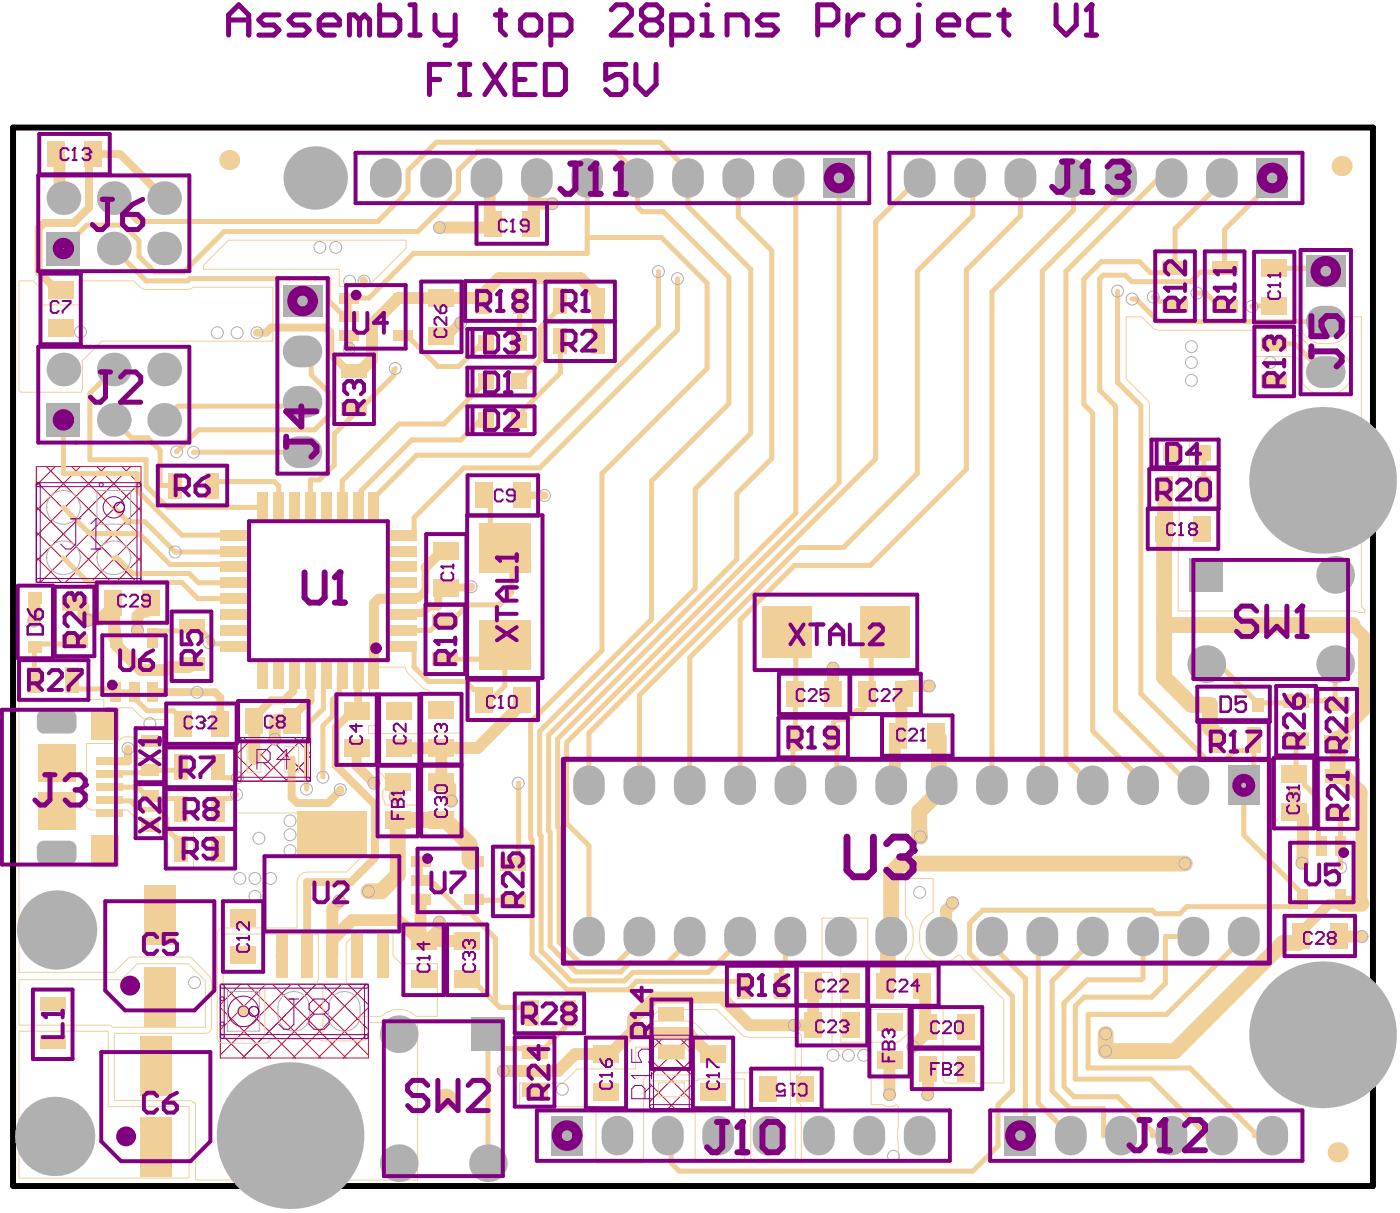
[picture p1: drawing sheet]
<svg xmlns="http://www.w3.org/2000/svg" width="235mm" height="204mm" viewBox="0 0 235 204" stroke-linecap="round" stroke-linejoin="round" font-family="sans-serif">
<g fill="none" stroke="#f00" stroke-width=".17">
<path d="M6.1 78.3h17.6v19.4h-17.6zM7.8 78.3l15.9 15.9M9.3 78.3l-3.2 3.2M12 78.3l11.7 11.6M13.5 78.3l-7.4 7.4M16.2 78.3l7.5 7.4M17.7 78.3l-11.6 11.6M20.5 78.3l3.2 3.2M22 78.3l-15.9 15.9M6.1 93.5l4.2 4.2M6.1 89.3l8.4 8.4M6.1 85.1l12.7 12.6"/>
<path d="M6.1 80.8l16.9 16.9M23.7 93.5l-4.3 4.2M23.7 89.3l-8.5 8.4M23.7 85.1l-12.7 12.6M23.7 80.8l-17 16.9M39.8 123.8h12.3v7.3h-12.3zM39.8 126.9l4.2 4.2M40.9 123.8l7.3 7.3M42.5 123.8l-2.7 2.7M45.2 123.8l6.9 6.9M46.7 123.8l-6.9 6.9M49.4 123.8l2.7 2.7"/>
<path d="M51 123.8l-7.3 7.3M52.1 126.9l-4.2 4.2M37 165.2h24.8v12.3h-24.8zM37 173.3l4.2 4.2M37 169.1l8.4 8.4M37.3 165.2l12.3 12.3M40.4 165.2l-3.4 3.4M41.5 165.2l12.4 12.3M44.6 165.2l-7.6 7.6M45.7 165.2l12.4 12.3M48.8 165.2l-11.8 11.8M49.9 165.2l11.9 11.8"/>
<path d="M53.1 165.2l-12.4 12.3M54.2 165.2l7.6 7.6M57.3 165.2l-12.4 12.3M58.4 165.2l3.4 3.4M61.5 165.2l-12.4 12.3M61.8 173.3l-4.2 4.2M61.8 169.1l-8.4 8.4M109 173.7h7.3v12.3h-7.3zM109 177.6l7.3 7.3M109.4 173.7l6.9 7M111.7 173.7l-2.7 2.7M113.6 173.7l2.7 2.7"/>
<path d="M116 173.7l-7 7M116.3 177.6l-7.3 7.3M109 181.8l4.2 4.2M116.3 181.8l-4.2 4.2"/>
</g>
<path d="M2.2 21.4h228.2v177.6h-228.2z" fill="none" stroke="#000" stroke-width="1"/>
<g fill="none" stroke="#f0cf99" stroke-width=".17">
<path d="M3.2 47.1h2.4l1.4 1.5v2.6h6.3v-4.1h9.2l1 1.1 .5 .3 .5 .1h7l.5-.1 .4-.3h13.4v9.1l-28.6-.1-3.4 3.3v4.8l-.1 .5h-10.2l-.3-.3zM38.3 40.3h29.8v1.4l-6.4 6.4h-4.8v-2.9h-22.8v-.7zM189 53.2h2.6l1.8 1.8 .5 .3 .6 .1 16.2 .1v4.3h6.3l.3-.1 1.2 1.2a3.7 3.7 0 0 0 3.3 5.2 4.3 4.3 0 0 0 4.6-1.8 3.7 3.7 0 0 0-3.2-5.6h-1.4l-1.2 .3-2.3-2.4-.5-.3-.5-.1-.3-.3v-.4l1.5-.1a3.6 3.6 0 0 0 3.3 2.3 4.3 4.3 0 0 0 4.6-1.9l.3-.9 .1-.9v-.5l.3-.3h1.4v48.6l.6 .6-.2 .4h-.9l-1-.3h-29.3l.2-23.7h-5v-10.7a.9 .9 0 0 0-.4-1.1l-3.5-3.4zM199.6 73.7h4.7v4.7h-.8v.5h.7v6.3h-4.3v-6.3h.7v-.5h-1zM3.2 117.4h14.2v1.4h4.7l1.6 1.5 .4 .3 .6 .1h3.4v3.9h.7v1h-.7v1.8h-.5v-.1h-4.4v-.6a2.01 2.01 0 0 0-.8-2.9 2.01 2.01 0 0 0-2.8 1h-5.1v10.6l.3 .4h.4v.1h6.2l.9 .9 .9 .6h2.8l.5 .6v1.1l.2 .9 1.4 1.4v4.2h4.4v-6.5h7v-2.7h21.7v6.9l-3 3h-6.7a1.7 1.7 0 0 0-1.7 1.7v7.7h-12.3a1.02 1.02 0 0 0-1.1 1v17.4a1.02 1.02 0 0 0 1.1 1h7a.98 .98 0 0 0 .9-.7h8.1l.8 .3h6.5a1.02 1.02 0 0 0 1-1v-2.1h2.2l.4-.1 .4-.3h4.2l.6 .3 .5 .1v26.4h-37.1l-.2-.1v-12.9h-.3l-.4-.2-.4-.1h-12.5v-11.3h15.3a1.02 1.02 0 0 0 1-1v-7.8a3 3 0 0 0-1.2-1.7l-2.3-2.3h-10.3l-2.5 2.6h-16zM62 111.9h6l.1 .6 .4 .5 2.4 2.4 .5 .3 .5 .1 .4 .4h5.1v6.5l-.2 .3-13.4 .1v5h6.4l.3 .3v6.6l-5.9 .1-.1-.7-.3-.4v-1.2a2.02 2.02 0 0 0-.7-3.3l-1-1 .1-.4h.4v-5h-1.2v-1.3h1.2v-5h-.6l-.4-.2zM37.5 156.7h15.9v7.7l-.2 .7h-8.7v9h-7zM59.5 156.8l.4-.3h6.1v3.9l1.3 1.3h6.1v8.9h-3.6a4.2 4.2 0 0 0-5.8 0h-3.2v3.1l-6.6-.1v-8.5h3.9v-6.8zM138 154.1h7.6v15.3h6.7v4.2l-1.5 1.3h-9.7v-12.9l-.5-.4h-2.6zM151.9 147.4h4.7v5.7a3.6 3.6 0 0 0-2.3 3.4 4.3 4.3 0 0 0 1.9 4.5 3.7 3.7 0 0 0 4.5-.7h.5l.5 .7 6.8 6.8v13.9h-9.8l-.4-.4v-5.1h-2.1l-.2-.4 .2-.3h2.1v-6.3h-1v-7h-5l-.4-.2v-1.4a3.5 3.5 0 0 0 1.4-2.8 4.4 4.4 0 0 0-1.4-4.1zM3.2 164.4h17.2l2.7-2.7h8.5l2.9 2.9v7.8h-15.6l-.3-.3-.4-.1h-15zM3.2 173.1h15v12.6h13.5v11.9l-.3 .1h-28.2z"/>
<path d="M110.7 169.4h9.6l4.1 4.1 .6 .4 .8 .2h7.7v5.4h-.9v6.4h.9v9.1h-7.5v-15h-3.3v-.5l.1-.1v-5h-3.4l-2.5-2.5-.6-.4-.8-.2h-6.2l-.2-.3zM133.6 163.2h6v12.8h6.5l.1 9.4h2a1.91 1.91 0 0 0 2.2 0l.4 .3v3.2a8.6 8.6 0 0 0 0 3.3v2.9h-16.3v-9.2a.97 .97 0 0 0-.8-1v-4.4a.97 .97 0 0 0 .8-1v-5.4a.98 .98 0 0 0-.9-1zM87.2 181.7h7.3l2.4-2.3h9.8v-3.7h8.2l1.6 1.6v2.1h.2v1h-8l-.7 .7v14.1h-7.9l-.1-9.5h-12.8zM109 181.5l.1-.1h7.6l.4-.1 .3-.3h7.6v14.1h-8.3v-8.4h-2.8a3.7 3.7 0 0 0-3.7 0h-1.2z"/>
</g>
<g fill="none" stroke="#f0cf99" stroke-width=".85">
<path d="M14.6 37.8l-4 3.9M72.9 36.1h.1M98.6 39.9v2.6M107 34.7l.8 .8M31.9 46.8l-.4 .3M50.8 59l1.4 1.4v2.5M55.1 46.8h.1M57.8 53.2h.8M67.6 56.3h.7M94 50.6v1M24.8 73.5l2.1 2.1M32.5 75.9h.1"/>
<path d="M55.2 65.9v3.8M56.1 78l-2.5 2.5h-1.5M60.4 68.7h-1v.8M66.3 61.8l-.2 .3v.9M10.6 85.1l4.5 4.5M19.1 93.6h.5l2.7 2.6M19.1 85.1l2.4 2.4M39.1 94.7l.4 .4M39.5 92.5l-.2 .1M46 80.8l.8 .8M60.6 84.6l-.5 .5M69.5 86.9v2.4l-.5 .5h-1.6"/>
<path d="M84.7 92l1.2 1.1M5.8 114l-.1 .1M6.3 108.1l-.5 .5M12 114.1v.8l.7 .7M12.5 107.6l-.4 .5M18.8 115.6l.5 .5M24.7 119.3h4.4M26.1 105.9l-.4 .5v.7M30.4 105.9l.7-.8h2l2 2v.7l.2 .2M39.1 108l.4 .4h-1.5M54.3 118.9l-2.4 2.4M54.8 113.1l-.5 .5"/>
<path d="M67.4 108.4h1.6l.5 .5M78.1 114.4l1.4 1.3h.7l1 1.1M18.4 134.3l.2 .1h3.3M18.7 129.7l-.3 .2M23.3 135.8h3.1l1.6 1.6M24.7 133.6h.5l.4 .4M25.2 129.3l-.5 .4M30.3 134.8v1M30.6 120.8v.6M37.4 130.5h2.5M39.7 133.3h-.3l-.7 .7h-1.3M55.8 120.2l-1.6 1.6"/>
<path d="M92.1 139.4l.2 .3M93.6 138.8l.2 .2M30.3 141.4v1M71.1 148.2h1.7M77.8 153.2h1.1l4.2 4.2M79.6 150.9l.1 .2M89.1 140.7l.2 .2M89.3 156.5h.1M107.3 157.2v.6M78.4 164.2h.7M84.3 176h4.8l.6 .5M89.2 169.1v1"/>
<path d="M95.5 169.1v1l-.7 .7M106.2 163.2l-1.4 1.4M112.1 190.6l.5 .5M112.6 195.2l1.4 1.3"/>
</g>
<g fill="none" stroke="#f0cf99" stroke-width="2">
<path d="M62.3 60.4l-1.9 1.9h-1M5.9 100.4l-.1 .1M12.5 101.3h1l.5 .5v1.4M19.2 107l.4 .4v.9M19.2 101.3l-.2-.2v.7M25.3 101.1v.7l-.8 .8M74.1 119.2h-.1M46.4 120.8h2.4M75.6 134.1l.1 .3M59.1 154.4l-.8 .7M73.7 154.7l-.1 .2v1.1M40.8 169.7h.1"/>
<path d="M47.2 160.3l.1 .1M101.7 176.9h.7"/>
</g>
<g fill="none" stroke="#f0cf99" stroke-width="1.3">
<path d="M7.4 37.4l-.9 .9M27.6 33.2h-.1M45.5 55l-.9 .8M54.7 55l.7 .8M61 47.1l.1 .1M58.4 62.3h1M75 98.6l-.1 .1h-.7l-.6 .7v2.3l-.1 .1h-1.5l-1.1 1.1M79.1 98.5l-.2 .1M87.5 83.1v-.6l.7 .6M25.7 116.1h.1M33 116.1l.1 .1M49.2 113.4v2.6"/>
<path d="M60.1 119l-.3 .3h-.6M67.7 102.9l-.3 .2M21.5 125.6v2.2h-3.1M46.4 120.8l-.3 .2M49 120.4v.6l-.2-.2"/>
</g>
<path d="M74.9 92.4h-.7l-2.8 2.8M67.5 100.4l-.1 .1M59.8 125.6v2.9" fill="none" stroke="#f0cf99" stroke-width="1.7"/>
<circle cx="115.5" cy="173.4" r="1" fill="#f0cf99"/>
<g fill="none" stroke="#f0cf99" stroke-width=".85">
<path d="M68.5 28.6v3.5M163.3 30.3v5.9M180.1 30.3v5M23.3 43l2.6 2.6M53 48.3l-2.2 2.2M55.2 46.8v3.7M61.9 50h-3.3v3.2M188.8 46.2l1.1 1.1M194.6 50.6h1.9l.7 .7M197.2 45h-1l-.7 .8h-2.4M200.9 49.2h1.5M204.9 45.7h-3.5l-1.6 1.6"/>
<path d="M210.2 51.3l-.1 .1M213.8 57.7h3.5M222 45l.5 .5M10.6 70.5v9M19.1 70.5l3 3M24.5 77.1v4.5l3.6 3.5M26.9 75.6v5.9M52.2 62.9l3 3M55.2 69.7l-2.4 2.4M56.1 72.8v5.2M181.9 67.8l1.5 1.5M201.9 76.1h.1"/>
<path d="M222 62.4h.5M30.5 97.7l2.7 2.8M31.7 96.2l1.6 1.6M46.8 81.6v3.5M52.1 80.5v4.6M57.4 80.7v4.4M60.6 82.4v2.2M5.8 108.6v5.4M54.3 113.6v5.3M55.8 117.4v2.8M69.5 108.9v3M132.1 106.1l1.5 1.4"/>
<path d="M133.6 116.4h-.1M143.9 119.2l-1.6 1.6h-1.9l-.5 .5-.1 2.5M146.2 115.7l-1.1 1.1M148.4 106.1l-2.2 2.3M224.1 111.6v5.6M28 137.4v1.7M51.9 124.6l-.5 .5v7.3M54.2 121.8v8.6M199.8 131.8h.5M207.2 125.9h2.5l.7-.7v4.9M217.5 129.6l-.3 .3h.6M224.5 136.6l.5 .5"/>
<path d="M115.8 157.2v.6M174.2 157.2h.7M183.4 157.2v.6M193.4 152.7l.6 .6h4M208.7 157.2v.1M218.2 149.6v.1M221.2 140.6l.6 .6v.7M119.5 164.7h.1M181.9 167.3l-1.4 1.5M193.4 189.8v.8h3.2M202.2 190.2v.4M210.5 190.1v.5"/>
</g>
<g fill="none" stroke="#f0cf99" stroke-width="2">
<path d="M66.8 50h.8M5.8 100.5l-.1 3.7M14 103.2l.8 .7v.2l.1-.1M19.2 101.3v5.7M28.5 111.9l-.5 .5M32.1 111.4l-.5 .5M139.8 112.1v4.3M152.6 115.1h3.3M66.7 131.3h-.6l.2 .2v2.3M67 125.6h.1M217.3 133.1l-.1 3.2h.6M228.1 133.1l.4 .3"/>
<path d="M73.6 156l-1.9 1.9h3.5l-.3 .3M119 176.9h.7M155.8 173.1l-2.6 2.5M155.7 183.7h.1"/>
</g>
<path d="M195.5 88.6l-.1 .1M66.7 137.6v9.2M154.3 139.4v.9l.1 .1M228.1 132.9v.2" fill="none" stroke="#f0cf99" stroke-width="2.7"/>
<path d="M14.9 26.6v8.2l-2.5 2.6M55.4 55.8v3.5M58.6 56.3v2.2M49.2 116l-1.5 1.5h-2.2M52.1 113.1v4.5h-.3M60.1 113.1v5.9M48.9 127.4v6.4" fill="none" stroke="#f0cf99" stroke-width="1.3"/>
<circle cx="74.1" cy="137.6" r="1.33" fill="#f0cf99"/>
<path d="M195.4 88.7v25l4.5 4.6h3.1v3.8l1.1 1.1v1M195.5 82.2v6.4M195.4 104.5l.4 .4h31.2M66.7 137.6h8l4.1 4.1v2.6l.3 .3h.5M157.1 123.4l.5 .5v7.4l.4 .5v.6l-3.7 3.8v3.2M225.5 123.9h-1v6.4h1l2.6 2.6M66.7 146.8l-2.7 2.8h-2.2M198.9 144.9h-47.8l-1.5 1.6v10.7l-.6 .5v7.1l-.6 .6M218.3 157.1v.6l-.5 .5h-2.5l-18.1 18.2h-11.6v-2.9M225.2 151.7h3.3" fill="none" stroke="#f0cf99" stroke-width="2.7"/>
<g fill="none" stroke="#f0cf99" stroke-width="2">
<path d="M9.3 25.9l.7 .6v6.1l.6 .6M81.6 29.9l.6 .5v6.6l.5 .5-.6 .7h-8.4M89.6 34.2h3.1M90.1 29.9l-.5 .5v6.6l-.6 .5M66.8 50l-4.4 4.4-.1 6M67.6 50h12.8M80.9 50.5v-1l2.8-2.8h13.7l3 2.9v7.7M19 101.8l-2.2 2.2h-1.9M19.6 108.3l4.1 4.1h4.3M24.5 102.6h-.7l-.7 .8v2.4M28.5 111.9h3.1M87.5 117.4v.7l-7.4 7.4h-6"/>
<path d="M152.6 115.1l-.8 .8v.5l-.5 .5v6l-1.1 1.1v7.2l-.6 .6M227 104.9l1.9 1.9v12.5l-3.4 3.4v1.2M42.7 121.1v6.3M46.1 121v3M74.1 125.5l-7.1 .1M74.1 125.5v5.8h.6l.9 .8v2M217.8 136.3l.9 .8v4.8l-.2 2.9M228.5 133.4v18.3M56.9 151.2v.1l-1.1 1.2v7.9M58.3 155.1l-2.5 2.6M59.1 154.4h7.8l3.5 3.5h1.3M70.6 150.9v6.5l.5 .5"/>
<path d="M75.2 157.9h3.2M159.8 151.5v.2l-1 1v3.7l-.8 .8M224.7 157.1v.1h3.9M101.7 176.9h-5.2l-2.8 2.8h-9.2M102.4 176.9l3.5-3.5h9.6l3.5 3.5M135.8 172.7l.7-.6h-10.7l-4.7-4.7h-11.3l-3.6 3.6v2.4M136.5 165.4v6M149.3 177.9v5.8M154.8 165.4l.5 .5v6l.5 .5v.7M155.8 179.4l-.1 4.3"/>
</g>
<g fill="none" stroke="#f0cf99" stroke-width=".85">
<path d="M14.6 37.8h6.1l2.6 2.6v2.6M68.5 28.6l4.7-4.7h37.6l4.9 4.9v.8l-.2 .3v4.7l10.5 10.6v27.5l-9.3 9.4v16.6l-24.6 24.7v16M68.5 32.1l-5.1 5.1h-40.4l-3.9-4M72.9 36.1l-2.8 2.8h-32.5l-6.7 6.7h-5M98.6 29.9v10h12.4l7.7 7.6v14.3l-17.7 17.7v29.7l-11.9 11.9v19.6M107 34.7v-5.5l-3.7-3.8h-23.2l-3.2 3.2v3.5l-4 4M107.8 35.5h3.5l11 11v21.2l-13 13v23.2l-18.7 18.8v17.3l.2 .3v19.3l5 5h9M123.9 29.9v6.5l5.6 5.7v34.8l-5.8 5.9v11.1l-30.1 30.1v14.8M132.4 29.9l1.2 1.2v55l-38.5 38.5v13.6l3.7 3.7v15.3M140.8 29.9v51.1l-42 42v8.8M154.3 29.9l-7.4 7.4v39.7l-39.6 39.7v15.1M162.8 29.9l.5 .4"/>
<path d="M163.3 36.2l-9.4 9.3v34l-12.4 12.4h-7.3l-18.4 18.4v21.5M171.2 29.9v6.4l-9 9v33.4l-16.2 16.2h-12.7l-9.1 9.1v27.8M179.7 29.9l.4 .4M180.1 35.3l-13.6 13.7v82.8M188.1 29.9v2.4l-13.2 13.2v86.3M196.6 29.9h-2.1l-15.6 15.6v81.8l4.5 4.5M205.1 29.9v.6l-7.9 7.9v6.6M213.5 29.9v.6l-8 8v6.5l-.6 .7M19.1 41.7l5.4 5.4h7M31.9 46.8h23.2M55.2 50.5l2.6 2.7M68.3 56.3l5.2 5.2h3.5l4.6-4.7"/>
<path d="M87.2 50.5l-.1 6.3M94 57.3v5.3l-6.9 6.9M94 51.6l-3.3 3.4v5.5l-3.6 3.5M98.6 42.5h-29.2l-7.5 7.5M110.5 45.6v9.1l-21.7 21.7h-18.9l-7.1 7.2M113.7 46.8v8.6l-23.1 23.1h-12.8l-8.3 8.4M187.5 48.8v15.4l4 3.9v48.3l11 11h3.2l1.5-1.5M188.8 46.2h-3.6l-.6 .6v18.7l2.6 2.7v51l12.6 12.6M189.9 47.3h9.9M190 50.2h.7l3.8 3.8h28M193.1 45.8l-1.9-1.9h-6.4l-2.9 2.9v21M193.5 49.8h.4l.7 .8"/>
<path d="M202.4 49.2l2.1 2.1h1M210.2 51.3h3.6M213.8 45h8.2M217.3 57.7l4.7 4.7M10.6 79.5h12.4v2.8l7.5 7.5h9M19.1 62l-4 4v11.1h9.4M22.1 73.5h2.7M32.5 75.9h18.3M50.8 67.4h-.7l-.7 .8h-19.5l-2.4 2.3M52.8 72.1h-19.5l-3.7 3.7M59.4 69.5l-3.3 3.3M66.1 63l-5.7 5.7"/>
<path d="M81.6 64l-7.1 7.2h-7.5l-9.6 9.5M81.6 69.5l-4.3 4.3h-8.2l-8.5 8.6M183.4 69.3v53.4l8.4 8.4v.7M202 76.1v6M10.6 93.6l4.2 4.1h15.7M15.1 89.6h8.3l5.1 5.1h10.6M21.5 87.5h2.8l5.1 5.1h9.9M22.3 96.2h9.4M26.9 81.5h2.4M28.1 85.1h16M33.3 97.8h6.2M46 80.8h-9.7l-.7 .7"/>
<path d="M81.2 83.1l1.1 1.1v5.3l2.4 2.5M85.9 93.1v6.4l-2.1 2h-5.3l-2.8 2.8h-2l-1.5 1.5h-4.8M6.3 108.1h5.8M12.7 115.6h6.1M19.3 116.1h3.2l.5 .5v1l1.7 1.7M26.1 105.9h4.3M29.1 119.3l1.5 1.5M33.2 100.5h6.3M35.3 108h3.8M57.4 113.1l-.5 .5v2.6l-1.1 1.2M69.5 111.9l2.4 2.5h6.2M74.7 110.6h7.7l2.3-2.3v6.8l-2.6 2.6-.9-.9v.6"/>
<path d="M133.5 116.4v7.4l-.4 .4v7.2l-.4 .4M133.6 107.5v8.9M145.1 116.8v1.9l-.5 .5h-.7M146.2 108.4v7.3M204.4 111.4h.1l6.7 6.7v.2l.3-.4h5.7l.3-.3h7l-.4-.4M18.4 132.1h4.8l1.5 1.5M18.7 129.7h6M21.9 134.4l1.4 1.4M25.6 134h4l.7 .8M28 139.1l2.3 2.3M30.3 128.8l-.5 .5h-4.6M36.6 128.8v1l.8 .7"/>
<path d="M37.4 134l-.8 .8v1M51.9 121.3v3.3M87 131.4v13.3l-.2 .2h-.7M92.3 139.7v19l4.4 4.4h7.5l1.5-1.5h6.3l3.8-3.8M93.8 139v19.1l3.5 3.5h6.2l3.8-3.8M139.8 123.8l.7 .6v6.7l.6 .7M210.4 124.2v1M210.4 130.1l-1.7 1.7v8.3l9.5 9.5M217.5 123.9v5.7M217.8 129.9l1.1 1.1v.7l2.3 2.3v6.6M225 137.1v8.5M70.6 144.6v3.1l.5 .5"/>
<path d="M72.8 148.2l5 5M79.7 151.1h6.2l.2 .1M83.1 157.4v10.9M89.3 156.5v3.7l5.9 5.9h10.2l1.5-1.4h17.2l.7 .7M89.3 140.9v15.6M124.2 157.2v.6l-5.3 5.4h-12.7M132.7 157.2l-.9 .8v3.3l-.7 .7v3.4M166.5 157.2v1.4l5.6 5.6v25.5l-.9 .9M174.2 157.2v27.9l5.5 5.5M183.4 157.8l-6.8 6.8v18.4l3 3h5.6v4.6h2.9M191.8 157.2v6.9l-.3 .3h-9l-3.9 3.9v14.1l1.6 1.6h7.4l5.8 5.8M193.4 152.7h-28.5l-2.2 2.2v5.1l7.2 7.2v15.8l-2.4 2.4v6.9l-4.2 4.2h-49.3"/>
<path d="M200.3 157.2h-4.7v7.8l-2.3 2.3h-11.4M208.7 157.3l-12.9 12.9h-13.2v9h17.1l10.8 10.9M218.2 149.7l.5 .4v1.6l-.5 .4h-19l-1.2 1.2M79.1 164.2l4.8 4.9h5.3M84.3 176l-2.4-2.4v21.6M94.8 170.8v1.7l-4.1 4h-1M180.5 168.8v12.3h12.6l9.1 9.1M112.6 191.1v4.1M202.2 190.6h2.9M210.5 190.6h3"/>
</g>
<g fill="none" stroke="#f0cf99" stroke-width="1.3">
<path d="M6.5 38.3v7.3l3 3.1h.7M7.4 37.4h5M14.9 26.6l.8-.7h4.5l7.3 7.3M43.1 55.8h1.5M45.5 55h9.2M55.4 59.3l3 3M71.4 95.2v3.9l-1.3 1.3h-2.6M75 98.6h3.9M88.2 83.1h3.2M25.7 116.1h7.3M33.1 116.2h3l.9 .9v4.3M45.5 117.5l-2.8 2.9v.7"/>
<path d="M49.4 113.1l-.2 .3M51.8 117.6l-2.8 2.8M59.2 119.3l-2.9 2.8v6.4l6.6 6.5v9l-4 4h-7.4v12.4M67.7 102.9h3.2M42.7 127.4h-.1M57.1 132.5v.2l-2.1 2.1h-5.1l-1-1M218.3 156.4v.7M225 150.9v.8"/>
</g>
<path d="M77.3 54.2l-2.7 2.6-.5-.5 .6-.6M67.4 100.5h-3.8l-.8 .8v13.4M59.8 128.5l3 2.9M225 151.7h-1.9l-4.8 4.7" fill="none" stroke="#f0cf99" stroke-width="1.7"/>
<g fill="none" stroke="#b0b0b0" stroke-width=".17">
<circle cx="73.7" cy="38.2" r="1"/>
<circle cx="92.7" cy="34.2" r="1"/>
<circle cx="13.5" cy="55.7" r="1"/>
<circle cx="36.5" cy="55.8" r="1"/>
<circle cx="39.8" cy="55.8" r="1"/>
<circle cx="43.1" cy="55.8" r="1"/>
<circle cx="53.7" cy="41.5" r="1"/>
<circle cx="56.3" cy="41.5" r="1"/>
<circle cx="58.6" cy="58.5" r="1"/>
<circle cx="58.7" cy="47.2" r="1"/>
<circle cx="61.1" cy="47.2" r="1"/>
<circle cx="77.3" cy="54.2" r="1"/>
<circle cx="110.5" cy="45.6" r="1"/>
<circle cx="113.7" cy="46.8" r="1"/>
<circle cx="187.5" cy="48.8" r="1"/>
<circle cx="190" cy="50.2" r="1"/>
<circle cx="193.5" cy="49.8" r="1"/>
<circle cx="199.9" cy="58.2" r="1"/>
<circle cx="200.9" cy="49.2" r="1"/>
<circle cx="210.1" cy="51.4" r="1"/>
<circle cx="29.6" cy="75.8" r="1"/>
<circle cx="32.5" cy="75.9" r="1"/>
<circle cx="66.3" cy="61.8" r="1"/>
<circle cx="199.9" cy="60.8" r="1"/>
<circle cx="199.9" cy="63.8" r="1"/>
<circle cx="213.2" cy="60.8" r="1"/>
<circle cx="29.4" cy="92.6" r="1"/>
<circle cx="79.1" cy="98.5" r="1"/>
<circle cx="91.4" cy="83.1" r="1"/>
<circle cx="5.7" cy="104.2" r="1"/>
<circle cx="14.8" cy="104.1" r="1"/>
<circle cx="23.1" cy="105.8" r="1"/>
<circle cx="33.1" cy="116.2" r="1"/>
<circle cx="35.1" cy="107.8" r="1"/>
<circle cx="139.8" cy="112.1" r="1"/>
<circle cx="155.9" cy="115.1" r="1"/>
<circle cx="21.5" cy="125.6" r="1"/>
<circle cx="25.2" cy="121.4" r="1"/>
<circle cx="39.7" cy="133.3" r="1"/>
<circle cx="39.9" cy="130.5" r="1"/>
<circle cx="46.1" cy="124" r="1"/>
<circle cx="48.7" cy="137.8" r="1"/>
<circle cx="51.4" cy="132.4" r="1"/>
<circle cx="54.2" cy="130.4" r="1"/>
<circle cx="57.1" cy="132.5" r="1"/>
<circle cx="62.8" cy="131.4" r="1"/>
<circle cx="66.3" cy="133.8" r="1"/>
<circle cx="75.7" cy="134.4" r="1"/>
<circle cx="87" cy="131.4" r="1"/>
<circle cx="217.3" cy="133.1" r="1"/>
<circle cx="40.3" cy="147.4" r="1"/>
<circle cx="42.8" cy="150.4" r="1"/>
<circle cx="42.8" cy="147.4" r="1"/>
<circle cx="43.5" cy="140.7" r="1"/>
<circle cx="45.4" cy="147.4" r="1"/>
<circle cx="48.7" cy="142.7" r="1"/>
<circle cx="48.7" cy="140.1" r="1"/>
<circle cx="56.9" cy="151.2" r="1"/>
<circle cx="61.8" cy="149.6" r="1"/>
<circle cx="73.7" cy="154.7" r="1"/>
<circle cx="154.3" cy="149.7" r="1"/>
<circle cx="154.4" cy="140.4" r="1"/>
<circle cx="159.8" cy="151.5" r="1"/>
<circle cx="198.9" cy="144.9" r="1"/>
<circle cx="218.5" cy="144.8" r="1"/>
<circle cx="225" cy="145.6" r="1"/>
<circle cx="228.6" cy="157.2" r="1"/>
<circle cx="32.6" cy="164.9" r="1"/>
<circle cx="84.5" cy="179.7" r="1"/>
<circle cx="133.3" cy="172.1" r="1"/>
<circle cx="139.8" cy="177.1" r="1"/>
<circle cx="142.4" cy="177.1" r="1"/>
<circle cx="145" cy="177.1" r="1"/>
<circle cx="153.2" cy="175.6" r="1"/>
<circle cx="185.6" cy="173.5" r="1"/>
<circle cx="185.6" cy="176.4" r="1"/>
<circle cx="94.4" cy="182.8" r="1"/>
<circle cx="149.3" cy="183.7" r="1"/>
<circle cx="149.9" cy="194" r="1"/>
<circle cx="155.7" cy="183.7" r="1"/>
</g>
<path d="M73.2 29.2v1.3M107 29.2v1.3M107.3 131.1v1.3M141.1 131.1v1.3M107.3 156.5v1.3M141.1 156.5v1.3M120.5 189.9v1.3" fill="none" stroke="#b0b0b0" stroke-width="5.3"/>
<path d="M138.2 26.5h5.3v6.7h-5.3z" fill-rule="evenodd" fill="#b0b0b0"/>
<path d="M154.3 29.2v1.3M188.1 29.2v1.3M174.9 131.1v1.3M174.9 156.5v1.3M208.7 156.5v1.3M154.3 189.9v1.3M188.1 189.9v1.3" fill="none" stroke="#b0b0b0" stroke-width="5.3"/>
<g fill="#b0b0b0">
<path d="M206.1 128.5h5.3v6.6h-5.3z" fill-rule="evenodd"/>
<path d="M7.4 119.1h4.2l1.2 1.2v1.6l-1.2 1.2h-4.2l-1.2-1.2v-1.6z" fill-rule="evenodd"/>
<path d="M7.4 141.1h4.2l1.2 1.2v1.6l-1.2 1.2h-4.2l-1.2-1.2v-1.6z" fill-rule="evenodd"/>
</g>
<g fill="#b0b0b0">
<path d="M11.6 119.1v1.2zM11.6 119.1a1.2 1.2 0 0 1 1.2 1.2h-1.2z"/>
<path d="M6.2 120.3h1.2zM6.7 119.3l.7-.2v1.2h-1.2v-.4z"/>
<path d="M7.4 121.9v1.2zM6.2 121.9h1.2v1.2a1.2 1.2 0 0 1-1.2-1.2z"/>
<path d="M11.6 121.9h1.2zM11.6 121.9h1.2a1.2 1.2 0 0 1-1.2 1.2z"/>
<path d="M11.6 141.1v1.2zM11.6 141.1a1.2 1.2 0 0 1 1.2 1.2h-1.2z"/>
<path d="M6.2 142.3h1.2zM6.7 141.3l.7-.2v1.2h-1.2v-.4z"/>
<path d="M7.4 143.9v1.2zM6.2 143.9h1.2v1.2a1.2 1.2 0 0 1-1.2-1.2z"/>
<path d="M11.6 143.9h1.2zM11.6 143.9h1.2a1.2 1.2 0 0 1-1.2 1.2z"/>
<circle cx="10.6" cy="33.2" r="2.83"/>
<circle cx="19.1" cy="33.2" r="2.83"/>
<circle cx="9.2" cy="190.7" r="6.7"/>
<circle cx="9.5" cy="156.1" r="6.7"/>
</g>
<path d="M7.8 85.1h.1M7.8 85.1a2.83 2.83 0 0 0 2.8 2.9 2.83 2.83 0 0 0 2.9-2.9M7.8 85.1a2.83 2.83 0 0 1 2.8-2.8 2.83 2.83 0 0 1 2.9 2.8M13.5 85.1h.1M16.3 82.3h5.6v5.7h-5.6z" fill="none" stroke="#b0b0b0" stroke-width=".17"/>
<path d="M7.8 67.6h5.7v5.7h-5.7z" fill-rule="evenodd" fill="#b0b0b0"/>
<g fill="#b0b0b0">
<circle cx="19.1" cy="70.5" r="2.83"/>
<circle cx="10.6" cy="62" r="2.83"/>
<circle cx="19.1" cy="62" r="2.83"/>
</g>
<path d="M38.2 166.4h5.3v6.7h-5.3zM47.6 167a2.66 2.66 0 0 1 2.9-.3 2.66 2.66 0 0 1 1.5 2.4 3.5 3.5 0 0 1-1 3.4 2.66 2.66 0 0 1-2.8 .3 2.66 2.66 0 0 1-1.6-2.4 3.5 3.5 0 0 1 1-3.4z" fill="none" stroke="#b0b0b0" stroke-width=".17"/>
<circle cx="66.9" cy="195.2" r="3.2" fill="#b0b0b0"/>
<path d="M56.1 167a2.66 2.66 0 0 1 2.8-.3 2.66 2.66 0 0 1 1.5 2.4 3.5 3.5 0 0 1-1 3.4 2.66 2.66 0 0 1-2.8 .3 2.66 2.66 0 0 1-1.5-2.4 3.5 3.5 0 0 1 1-3.4z" fill="none" stroke="#b0b0b0" stroke-width=".17"/>
<path d="M64.7 29.2v1.3" fill="none" stroke="#b0b0b0" stroke-width="5.3"/>
<path d="M92.5 187.2h5.3v6.7h-5.3z" fill-rule="evenodd" fill="#b0b0b0"/>
<g fill="none" stroke="#b0b0b0" stroke-width="5.3">
<path d="M90.1 29.2v1.3M98.6 29.2v1.3M115.5 29.2v1.3M123.9 29.2v1.3M98.8 131.1v1.3M115.8 131.1v1.3M124.2 131.1v1.3M149.6 131.1v1.3M158 131.1v1.3M98.8 156.5v1.3M115.8 156.5v1.3M124.2 156.5v1.3"/>
<path d="M149.6 156.5v1.3M158 156.5v1.3M103.6 189.9v1.3M112.1 189.9v1.3M129 189.9v1.3M137.4 189.9v1.3M145.9 189.9v1.3"/>
</g>
<path d="M168.6 187.2h5.3v6.7h-5.3z" fill-rule="evenodd" fill="#b0b0b0"/>
<g fill="none" stroke="#b0b0b0" stroke-width="5.3">
<path d="M171.2 29.2v1.3M179.7 29.2v1.3M166.5 131.1v1.3M183.4 131.1v1.3M191.8 131.1v1.3M200.3 131.1v1.3M166.5 156.5v1.3M183.4 156.5v1.3M191.8 156.5v1.3M200.3 156.5v1.3M179.7 189.9v1.3M196.6 189.9v1.3"/>
<path d="M205.1 189.9v1.3"/>
</g>
<circle cx="202.4" cy="111.4" r="3.2" fill="#b0b0b0"/>
<path d="M196.6 29.2v1.3M205.1 29.2v1.3" fill="none" stroke="#b0b0b0" stroke-width="5.3"/>
<circle cx="224.1" cy="111.4" r="3.2" fill="#b0b0b0"/>
<path d="M221.8 54h1.4M221.8 62.4h1.4" fill="none" stroke="#b0b0b0" stroke-width="5.3"/>
<path d="M219.2 42.8h6.6v5.4h-6.6z" fill-rule="evenodd" fill="#b0b0b0"/>
<path d="M7.8 93.6h.1M7.8 93.6a2.83 2.83 0 0 0 2.8 2.8 2.83 2.83 0 0 0 2.9-2.8M7.8 93.6a2.83 2.83 0 0 1 2.8-2.8 2.83 2.83 0 0 1 2.9 2.8M13.5 93.6h.1M16.3 93.6a2.83 2.83 0 0 0 2.8 2.8 2.83 2.83 0 0 0 2.8-2.8M16.3 93.6a2.83 2.83 0 0 1 2.8-2.8 2.83 2.83 0 0 1 2.8 2.8M16.3 93.6h.1M21.9 93.6h.1" fill="none" stroke="#b0b0b0" stroke-width=".17"/>
<g fill="#b0b0b0">
<path d="M7.8 38.9h5.7v5.6h-5.7z" fill-rule="evenodd"/>
<path d="M199.6 93.6h5.7v5.7h-5.7z" fill-rule="evenodd"/>
</g>
<g fill="#b0b0b0">
<circle cx="19.1" cy="41.7" r="2.83"/>
<circle cx="66.9" cy="173.6" r="3.2"/>
<circle cx="224.1" cy="96.5" r="3.2"/>
</g>
<path d="M50.1 67.4h1.3" fill="none" stroke="#b0b0b0" stroke-width="5.3"/>
<g fill="#b0b0b0">
<circle cx="27.5" cy="33.2" r="2.83"/>
<circle cx="81.9" cy="195.2" r="3.2"/>
<circle cx="27.5" cy="70.5" r="2.83"/>
</g>
<path d="M50.1 75.9h1.3" fill="none" stroke="#b0b0b0" stroke-width="5.3"/>
<circle cx="27.5" cy="62" r="2.83" fill="#b0b0b0"/>
<path d="M47.4 47.8h6.7v5.4h-6.7z" fill-rule="evenodd" fill="#b0b0b0"/>
<path d="M81.6 29.2v1.3M50.1 59h1.3" fill="none" stroke="#b0b0b0" stroke-width="5.3"/>
<circle cx="52.9" cy="29.9" r="5.3" fill="#b0b0b0"/>
<path d="M132.4 29.2v1.3M162.8 29.2v1.3M132.7 131.1v1.3M132.7 156.5v1.3M213.5 189.9v1.3" fill="none" stroke="#b0b0b0" stroke-width="5.3"/>
<g fill="#b0b0b0">
<circle cx="222" cy="80.6" r="12.3"/>
<circle cx="48.7" cy="190.6" r="12.3"/>
<circle cx="27.5" cy="41.7" r="2.83"/>
<circle cx="222" cy="173.7" r="12.3"/>
</g>
<g fill="#b0b0b0">
<path d="M210.8 26.5h5.4v6.7h-5.4z" fill-rule="evenodd"/>
<path d="M79.1 170.7h5.6v5.7h-5.6z" fill-rule="evenodd"/>
</g>
<g fill="#f0cf99">
<path d="M4.5 111.9h2.3v4.4h-2.3z" fill-rule="evenodd"/>
<path d="M4.7 107.6h2.3v1.8h-2.3z" fill-rule="evenodd"/>
<path d="M4.7 99.5h2.3v1.8h-2.3z" fill-rule="evenodd"/>
<path d="M10.8 111.9h2.4v4.4h-2.4z" fill-rule="evenodd"/>
<path d="M10.3 106.5h4.4v2.3h-4.4z" fill-rule="evenodd"/>
<path d="M10.3 100.1h4.4v2.4h-4.4z" fill-rule="evenodd"/>
<path d="M18.4 105.5h1.8v3.3h-1.8z" fill-rule="evenodd"/>
<path d="M17.5 99h3v4.3h-3z" fill-rule="evenodd"/>
<path d="M23.7 132.6h2.9v2h-2.9z" fill-rule="evenodd"/>
<path d="M23.7 128.3h2.9v2h-2.9z" fill-rule="evenodd"/>
<path d="M24.7 105.5h1.9v3.3h-1.9z" fill-rule="evenodd"/>
<path d="M23.8 99h3v4.3h-3z" fill-rule="evenodd"/>
<path d="M37 107.5h5v1.9h-5z" fill-rule="evenodd"/>
<path d="M37 104.9h5v1.8h-5z" fill-rule="evenodd"/>
<path d="M37 102.2h5v1.8h-5z" fill-rule="evenodd"/>
<path d="M37 99.5h5v1.9h-5z" fill-rule="evenodd"/>
<path d="M37 94.2h5v1.8h-5z" fill-rule="evenodd"/>
<path d="M37 91.6h5v1.8h-5z" fill-rule="evenodd"/>
<path d="M57.3 67.5h4.3v2.3h-4.3z" fill-rule="evenodd"/>
<path d="M64.9 104.9h5v1.8h-5z" fill-rule="evenodd"/>
<path d="M64.9 107.5h5v1.9h-5z" fill-rule="evenodd"/>
<path d="M64.9 99.5h5v1.9h-5z" fill-rule="evenodd"/>
<path d="M64.9 102.2h5v1.8h-5z" fill-rule="evenodd"/>
<path d="M64.9 91.6h5v1.8h-5z" fill-rule="evenodd"/>
<path d="M64.9 94.2h5v1.8h-5z" fill-rule="evenodd"/>
<path d="M127.3 180.5h3v4.4h-3z" fill-rule="evenodd"/>
<path d="M133.6 180.5h3v4.4h-3z" fill-rule="evenodd"/>
<path d="M220.9 140.3h1.8v3.3h-1.8z" fill-rule="evenodd"/>
<path d="M18.4 114.4h1.8v3.4h-1.8z" fill-rule="evenodd"/>
<path d="M23.5 187.5h5.3v10h-5.3z" fill-rule="evenodd"/>
<path d="M23.7 137.6h2.9v2h-2.9z" fill-rule="evenodd"/>
<path d="M23.7 123.3h2.9v2h-2.9z" fill-rule="evenodd"/>
<path d="M24.7 114.4h1.9v3.4h-1.9z" fill-rule="evenodd"/>
<path d="M30 104h4.3v2.3h-4.3z" fill-rule="evenodd"/>
<path d="M30 110.3h4.3v2.3h-4.3z" fill-rule="evenodd"/>
<path d="M37 96.9h5v1.8h-5z" fill-rule="evenodd"/>
<path d="M37 88.9h5v1.8h-5z" fill-rule="evenodd"/>
<path d="M46.3 156.7h2v7.4h-2z" fill-rule="evenodd"/>
<path d="M45.9 110.6h1.8v5h-1.8z" fill-rule="evenodd"/>
<path d="M45.9 82.6h1.8v5h-1.8z" fill-rule="evenodd"/>
<path d="M50.5 156.7h2v7.4h-2z" fill-rule="evenodd"/>
<path d="M53.9 110.6h1.8v5h-1.8z" fill-rule="evenodd"/>
<path d="M51.2 110.6h1.8v5h-1.8z" fill-rule="evenodd"/>
<path d="M51.2 82.6h1.8v5h-1.8z" fill-rule="evenodd"/>
<path d="M53.9 82.6h1.8v5h-1.8z" fill-rule="evenodd"/>
<path d="M59 156.7h2v7.4h-2z" fill-rule="evenodd"/>
<path d="M57.7 124.1h4.3v3h-4.3z" fill-rule="evenodd"/>
<path d="M57.7 117.8h4.3v3h-4.3z" fill-rule="evenodd"/>
<path d="M59.2 110.6h1.8v5h-1.8z" fill-rule="evenodd"/>
<path d="M59.2 82.6h1.8v5h-1.8z" fill-rule="evenodd"/>
<path d="M57.3 61.2h4.3v2.3h-4.3z" fill-rule="evenodd"/>
<path d="M64.6 136.1h4.3v3h-4.3z" fill-rule="evenodd"/>
<path d="M64.6 129.8h4.3v3h-4.3z" fill-rule="evenodd"/>
<path d="M64.8 124.1h4.4v3h-4.4z" fill-rule="evenodd"/>
<path d="M64.8 117.8h4.4v3h-4.4z" fill-rule="evenodd"/>
<path d="M64.9 96.9h5v1.8h-5z" fill-rule="evenodd"/>
<path d="M64.9 88.9h5v1.8h-5z" fill-rule="evenodd"/>
<path d="M65.9 55.4h3.3v1.9h-3.3z" fill-rule="evenodd"/>
<path d="M65.9 49.1h3.3v1.8h-3.3z" fill-rule="evenodd"/>
<path d="M71.9 129.8h4.3v3h-4.3z" fill-rule="evenodd"/>
<path d="M71.9 136.1h4.3v3h-4.3z" fill-rule="evenodd"/>
<path d="M71.9 124h4.3v3h-4.3z" fill-rule="evenodd"/>
<path d="M71.9 117.7h4.3v3h-4.3z" fill-rule="evenodd"/>
<path d="M71.9 54.8h4.3v3h-4.3z" fill-rule="evenodd"/>
<path d="M71.9 48.5h4.3v3h-4.3z" fill-rule="evenodd"/>
<path d="M77.9 150h3.3v1.8h-3.3z" fill-rule="evenodd"/>
<path d="M77.9 143.7h3.3v1.8h-3.3z" fill-rule="evenodd"/>
<path d="M79.7 115.3h3v4.3h-3z" fill-rule="evenodd"/>
<path d="M79.7 81h3v4.3h-3z" fill-rule="evenodd"/>
<path d="M80.3 69.2h2.7v2.6h-2.7z" fill-rule="evenodd"/>
<path d="M79.7 48.3h2.4v4.4h-2.4z" fill-rule="evenodd"/>
<path d="M80.3 56.2h2.7v2.6h-2.7z" fill-rule="evenodd"/>
<path d="M80.3 62.7h2.7v2.6h-2.7z" fill-rule="evenodd"/>
<path d="M86.1 115.3h2.9v4.3h-2.9z" fill-rule="evenodd"/>
<path d="M86.1 81h2.9v4.3h-2.9z" fill-rule="evenodd"/>
<path d="M85.8 69.2h2.7v2.6h-2.7z" fill-rule="evenodd"/>
<path d="M86.1 48.3h2.3v4.4h-2.3z" fill-rule="evenodd"/>
<path d="M85.8 56.2h2.7v2.6h-2.7z" fill-rule="evenodd"/>
<path d="M85.8 62.7h2.7v2.6h-2.7z" fill-rule="evenodd"/>
<path d="M94.4 167.9h2.3v4.3h-2.3z" fill-rule="evenodd"/>
<path d="M92.9 55.1h2.3v4.3h-2.3z" fill-rule="evenodd"/>
<path d="M92.9 48.4h2.3v4.4h-2.3z" fill-rule="evenodd"/>
<path d="M99.2 55.1h2.3v4.3h-2.3z" fill-rule="evenodd"/>
<path d="M99.2 48.4h2.3v4.4h-2.3z" fill-rule="evenodd"/>
<path d="M132.3 121.6h2.3v4.3h-2.3z" fill-rule="evenodd"/>
<path d="M132 114.3h3v4.3h-3z" fill-rule="evenodd"/>
<path d="M138.6 121.6h2.4v4.3h-2.4z" fill-rule="evenodd"/>
<path d="M138.3 114.3h3v4.3h-3z" fill-rule="evenodd"/>
<path d="M146.9 163.2h3v4.4h-3z" fill-rule="evenodd"/>
<path d="M154.3 177.2h3v4.3h-3z" fill-rule="evenodd"/>
<path d="M153.3 163.2h3v4.4h-3z" fill-rule="evenodd"/>
<path d="M154.3 170.2h3v4.4h-3z" fill-rule="evenodd"/>
<path d="M160.6 177.2h3v4.3h-3z" fill-rule="evenodd"/>
<path d="M160.6 170.2h3v4.4h-3z" fill-rule="evenodd"/>
<path d="M193.9 86.6h3v4.3h-3z" fill-rule="evenodd"/>
<path d="M194.5 79.9h2.4v4.3h-2.4z" fill-rule="evenodd"/>
<path d="M195.1 74.7h2.7v2.7h-2.7z" fill-rule="evenodd"/>
<path d="M202.1 117.1h1.9v2.3h-1.9z" fill-rule="evenodd"/>
<path d="M200.2 86.6h3v4.3h-3z" fill-rule="evenodd"/>
<path d="M200.9 79.9h2.3v4.3h-2.3z" fill-rule="evenodd"/>
<path d="M200.6 74.7h2.7v2.7h-2.7z" fill-rule="evenodd"/>
<path d="M209.3 122h2.3v4.3h-2.3z" fill-rule="evenodd"/>
<path d="M23.5 173.9h5.3v10h-5.3z" fill-rule="evenodd"/>
<path d="M6.7 173.7h4.3v2.3h-4.3z" fill-rule="evenodd"/>
<path d="M6.7 167.4h4.3v2.3h-4.3z" fill-rule="evenodd"/>
<path d="M16.2 133.6h4.5v1.3h-4.5z" fill-rule="evenodd"/>
<path d="M16.2 135.8h4.5v1.3h-4.5z" fill-rule="evenodd"/>
<path d="M16.2 127.1h4.5v1.3h-4.5z" fill-rule="evenodd"/>
<path d="M16.2 129.3h4.5v1.3h-4.5z" fill-rule="evenodd"/>
<path d="M15.3 118.8h4.7v5.3h-4.7z" fill-rule="evenodd"/>
<path d="M8 53.5h4.3v3h-4.3z" fill-rule="evenodd"/>
<path d="M14.2 23.7h3v4.3h-3z" fill-rule="evenodd"/>
<path d="M7.8 23.7h3v4.3h-3z" fill-rule="evenodd"/>
<path d="M38.6 158.8h4.4v3h-4.4z" fill-rule="evenodd"/>
<path d="M38.6 152.5h4.4v3h-4.4z" fill-rule="evenodd"/>
<path d="M29.1 126.6h2.4v4.3h-2.4z" fill-rule="evenodd"/>
<path d="M35.5 126.6h2.3v4.3h-2.3z" fill-rule="evenodd"/>
</g>
<path d="M41.5 125.3h2.3v4.3h-2.3zM47.8 125.3h2.3v4.3h-2.3z" fill="none" stroke="#f0cf99" stroke-width=".17"/>
<g fill="#f0cf99">
<path d="M35.5 119.3h3v4.3h-3z" fill-rule="evenodd"/>
<path d="M29.1 119.3h3v4.3h-3z" fill-rule="evenodd"/>
<path d="M47.5 118.9h3v4.3h-3z" fill-rule="evenodd"/>
<path d="M41.2 118.9h3v4.3h-3z" fill-rule="evenodd"/>
<path d="M34.5 79.3h2.3v4.3h-2.3z" fill-rule="evenodd"/>
<path d="M28.1 79.3h2.4v4.3h-2.4z" fill-rule="evenodd"/>
<path d="M68.9 146.8h3.3v1.9h-3.3z" fill-rule="evenodd"/>
<path d="M56.9 52.3h3.4v1.8h-3.4z" fill-rule="evenodd"/>
<path d="M99.5 181.7h4.4v3h-4.4z" fill-rule="evenodd"/>
<path d="M87.5 181.7h4.4v2.3h-4.4z" fill-rule="evenodd"/>
<path d="M87.5 175.4h4.4v2.3h-4.4z" fill-rule="evenodd"/>
<path d="M117.5 181.7h4.3v3h-4.3z" fill-rule="evenodd"/>
</g>
<path d="M110.5 175.4h4.3v2.3h-4.3zM110.5 181.7h4.3v2.3h-4.3z" fill="none" stroke="#f0cf99" stroke-width=".17"/>
<g fill="#f0cf99">
<path d="M110.5 175.4h4.3v2.3h-4.3z" fill-rule="evenodd"/>
<path d="M110.5 169.1h4.3v2.3h-4.3z" fill-rule="evenodd"/>
<path d="M195 43.8h4.4v2.4h-4.4z" fill-rule="evenodd"/>
<path d="M203.4 43.8h4.3v2.4h-4.3z" fill-rule="evenodd"/>
<path d="M217.7 140.3h1.9v3.3h-1.9z" fill-rule="evenodd"/>
<path d="M224.1 140.3h1.8v3.3h-1.8z" fill-rule="evenodd"/>
<path d="M222.3 135.4h4.4v2.4h-4.4z" fill-rule="evenodd"/>
<path d="M16.2 131.4h4.5v1.4h-4.5z" fill-rule="evenodd"/>
<path d="M6.3 132.9h6.4v6.4h-6.4z" fill-rule="evenodd"/>
<path d="M6.3 124.9h6.4v6.4h-6.4z" fill-rule="evenodd"/>
<path d="M15.3 140.1h4.7v5.3h-4.7z" fill-rule="evenodd"/>
<path d="M21.6 114.4h1.8v3.4h-1.8z" fill-rule="evenodd"/>
<path d="M8 47.2h4.3v3h-4.3z" fill-rule="evenodd"/>
<path d="M29.1 140.3h2.4v4.3h-2.4z" fill-rule="evenodd"/>
<path d="M35.5 140.3h2.3v4.3h-2.3z" fill-rule="evenodd"/>
<path d="M29.1 133.6h2.4v4.3h-2.4z" fill-rule="evenodd"/>
<path d="M35.5 133.6h2.3v4.3h-2.3z" fill-rule="evenodd"/>
<path d="M48.5 110.6h1.9v5h-1.9z" fill-rule="evenodd"/>
<path d="M43.2 110.6h1.8v5h-1.8z" fill-rule="evenodd"/>
<path d="M43.2 82.6h1.8v5h-1.8z" fill-rule="evenodd"/>
<path d="M48.5 82.6h1.9v5h-1.9z" fill-rule="evenodd"/>
<path d="M54.8 156.7h2v7.4h-2z" fill-rule="evenodd"/>
<path d="M63.2 156.7h2v7.4h-2z" fill-rule="evenodd"/>
<path d="M68.9 156.4h4.3v3h-4.3z" fill-rule="evenodd"/>
<path d="M68.9 162.7h4.3v3h-4.3z" fill-rule="evenodd"/>
<path d="M68.9 150h3.3v1.8h-3.3z" fill-rule="evenodd"/>
<path d="M68.9 143.7h3.3v1.8h-3.3z" fill-rule="evenodd"/>
<path d="M72.7 97.2h4.4v3h-4.4z" fill-rule="evenodd"/>
<path d="M72.6 109.4h4.3v2.4h-4.3z" fill-rule="evenodd"/>
<path d="M72.6 103.1h4.3v2.4h-4.3z" fill-rule="evenodd"/>
<path d="M61.8 110.6h1.9v5h-1.9z" fill-rule="evenodd"/>
<path d="M56.5 110.6h1.8v5h-1.8z" fill-rule="evenodd"/>
<path d="M56.5 82.6h1.8v5h-1.8z" fill-rule="evenodd"/>
<path d="M61.8 82.6h1.9v5h-1.9z" fill-rule="evenodd"/>
<path d="M56.9 55.4h3.4v1.9h-3.4z" fill-rule="evenodd"/>
<path d="M56.9 49.1h3.4v1.8h-3.4z" fill-rule="evenodd"/>
<path d="M88 167.9h2.4v4.3h-2.4z" fill-rule="evenodd"/>
<path d="M83.9 150.1h4.3v2.3h-4.3z" fill-rule="evenodd"/>
<path d="M83.9 143.7h4.3v2.4h-4.3z" fill-rule="evenodd"/>
<path d="M130 163.2h2.3v4.4h-2.3z" fill-rule="evenodd"/>
<path d="M123.7 163.2h2.3v4.4h-2.3z" fill-rule="evenodd"/>
<path d="M147.1 176.4h4.3v3h-4.3z" fill-rule="evenodd"/>
<path d="M147.1 170.1h4.3v3h-4.3z" fill-rule="evenodd"/>
<path d="M135 169.9h3v4.3h-3z" fill-rule="evenodd"/>
<path d="M141.3 169.9h3v4.3h-3z" fill-rule="evenodd"/>
<path d="M135 163.2h3v4.4h-3z" fill-rule="evenodd"/>
<path d="M141.3 163.2h3v4.4h-3z" fill-rule="evenodd"/>
<path d="M144.3 101.8h8.3v8.6h-8.3z" fill-rule="evenodd"/>
<path d="M150.3 114.3h3v4.3h-3z" fill-rule="evenodd"/>
<path d="M144 114.3h3v4.3h-3z" fill-rule="evenodd"/>
<path d="M202.9 122h2.4v4.3h-2.4z" fill-rule="evenodd"/>
<path d="M210.2 117.1h1.9v2.3h-1.9z" fill-rule="evenodd"/>
<path d="M195 50.2h4.4v2.3h-4.4z" fill-rule="evenodd"/>
<path d="M203.4 50.2h4.3v2.3h-4.3z" fill-rule="evenodd"/>
<path d="M223.2 154.9h3v4.3h-3z" fill-rule="evenodd"/>
<path d="M216.8 154.9h3v4.3h-3z" fill-rule="evenodd"/>
<path d="M217.7 149.2h1.9v3.4h-1.9z" fill-rule="evenodd"/>
<path d="M224.1 149.2h1.8v3.4h-1.8z" fill-rule="evenodd"/>
<path d="M222.2 123.3h4.4v2.3h-4.4z" fill-rule="evenodd"/>
<path d="M222.3 129.1h4.4v2.3h-4.4z" fill-rule="evenodd"/>
<path d="M222.2 116.9h4.4v2.4h-4.4z" fill-rule="evenodd"/>
<path d="M72.7 90.9h4.4v3h-4.4z" fill-rule="evenodd"/>
<path d="M99.5 175.4h4.4v3h-4.4z" fill-rule="evenodd"/>
<path d="M87.5 35.4h3v4.3h-3z" fill-rule="evenodd"/>
<path d="M81.2 35.4h3v4.3h-3z" fill-rule="evenodd"/>
<path d="M117.5 175.4h4.3v3h-4.3z" fill-rule="evenodd"/>
<path d="M149.3 121.3h3v4.3h-3z" fill-rule="evenodd"/>
<path d="M155.6 121.3h3v4.3h-3z" fill-rule="evenodd"/>
<path d="M215 134.8h4.3v3h-4.3z" fill-rule="evenodd"/>
<path d="M76.2 156.4h4.4v3h-4.4z" fill-rule="evenodd"/>
<path d="M76.2 162.7h4.4v3h-4.4z" fill-rule="evenodd"/>
<path d="M24.2 162.2h5.3v10h-5.3z" fill-rule="evenodd"/>
<path d="M49.9 136.1h11.7v7.3h-11.7z" fill-rule="evenodd"/>
<path d="M80.4 104.1h8.6v8.3h-8.6z" fill-rule="evenodd"/>
<path d="M128 101.8h8.3v8.6h-8.3z" fill-rule="evenodd"/>
<path d="M215 128.4h4.3v3h-4.3z" fill-rule="evenodd"/>
<path d="M215.3 122.8h4.4v2.3h-4.4z" fill-rule="evenodd"/>
<path d="M215.3 116.4h4.4v2.4h-4.4z" fill-rule="evenodd"/>
<path d="M211.7 43.5h4.3v3h-4.3z" fill-rule="evenodd"/>
<path d="M211.7 49.8h4.3v3h-4.3z" fill-rule="evenodd"/>
<path d="M211.7 62.8h4.3v2.4h-4.3z" fill-rule="evenodd"/>
<path d="M211.7 56.5h4.3v2.3h-4.3z" fill-rule="evenodd"/>
<path d="M24.2 148.6h5.3v10h-5.3z" fill-rule="evenodd"/>
<path d="M80.4 87.8h8.6v8.3h-8.6z" fill-rule="evenodd"/>
</g>
<g fill="#f0cf99">
<circle cx="38.5" cy="26.9" r="1.69"/>
<circle cx="74.7" cy="184.4" r="1.69"/>
<circle cx="224.5" cy="193.4" r="1.69"/>
<circle cx="225.2" cy="27.9" r="1.69"/>
</g>
<g fill="none" stroke="#800080" stroke-width=".67">
<path d="M6.4 29.4h25.4v16.1h-25.4zM6.6 22.5h11.8v6.7h-11.8zM59.7 25.6h86.2v8.5h-86.2zM80 34.1h11.8v6.8h-11.8zM149.3 25.6h69.3v8.5h-69.3zM6.4 58.2h25.4v16.1h-25.4zM6.8 45.9h6.8v11.9h-6.8zM46.5 46.7h8.5v32.8h-8.5zM56.1 59.5h6.7v11.7h-6.7zM58.1 47.8h10v10.7h-10zM70.7 47.3h6.8v11.8h-6.8zM78.1 47.2h11.6v6.6h-11.6z"/>
<path d="M78.4 55.2h11.3v4.5l-.2 .2h-11.1zM79.3 55.2v4.6M91.5 47.3h11.7v13.3h-11.7zM91.5 53.9h11.7M193.9 42.2h6.6v11.6h-6.6zM202.2 42.2h6.6v11.6h-6.6zM210.5 42.3h6.7v11.8h-6.7zM210.5 54.8h6.7v11.7h-6.7zM218.3 41.9h8.4v24.3h-8.4zM26.5 78.1h11.6v6.7h-11.6zM78.4 68.2h11.3v4.5l-.2 .2h-11.1zM78.4 61.7h11.3v4.5l-.2 .2h-11.1z"/>
<path d="M78.5 79.8h11.8v6.7h-11.8zM79.3 61.7v4.6M79.3 68.2v4.6M192.9 78.7h11.6v6.7h-11.6zM193.2 73.8h11.3v4.5l-.1 .1h-11.2zM194.1 73.8v4.5M3.1 98.3h5.8v12.2h-5.9v-12.1zM9.2 98.5h6.6v11.6h-6.6zM16.2 97.7h11.9v6.8h-11.9zM41.8 87.5h23.3v23.3h-23.3zM78.4 86.5h12.6v27.3h-12.6zM126.7 99.8h27.2v12.6h-27.2z"/>
<path d="M192.6 85.3h11.8v6.8h-11.8zM200.3 94h25.9v19.9h-25.9zM.3 119.1h19.2v26h-19.2zM3.2 110.8h11.6v6.6h-11.6zM17.2 106.6h10.6v10h-10.6zM27.9 118.1h11.8v6.7h-11.8zM28.8 102.6h6.7v11.7h-6.7zM40 117.6h11.8v6.8h-11.8zM56.5 116.5h6.7v11.9h-6.7zM63.6 116.5h6.8v11.9h-6.8zM70.7 116.4h6.8v11.9h-6.8zM78.1 101.5v11.6h-6.7v-11.6h6.9v-11.9h-6.8v11.9"/>
<path d="M78.5 114.1h11.8v6.7h-11.8zM130.7 113.1h11.9v6.7h-11.9zM142.7 113.1h11.8v6.7h-11.8zM200.9 115.2h12.2v5.9h-12.1zM214.2 115.1h6.6v11.7h-6.6zM221.1 115.6h6.6v11.7h-6.6zM22.8 131.6h4.7v9.1h-4.7zM22.8 122.2h4.7v9.1h-4.7zM27.8 125.4h11.7v6.7h-11.7zM27.8 132.4h11.7v13.3h-11.7zM27.8 139.1h11.7M63.4 128.5h6.7v11.8h-6.7z"/>
<path d="M70.7 128.5h6.8v11.8h-6.8zM130.6 120.4h11.7v6.7h-11.7zM148 120.1h11.9v6.7h-11.9zM201.3 120.9h11.6v6.6h-11.6zM213.8 127.2h6.7v11.8h-6.7zM221.2 127.4h6.6v11.7h-6.6zM17.7 151.2h18.3v15l-3.4 3.4h-11.6l-3.3-3.4zM37.4 151.2h6.8v11.9h-6.8zM44.4 143.7h22.6v12.6h-22.6zM67.7 155.1h6.8v11.9h-6.8zM70.1 142.4h10v10.7h-10zM75 155.1h6.8v11.9h-6.8z"/>
<path d="M82.7 142.1h6.7v11.6h-6.7zM215.6 153.7h11.8v6.8h-11.8zM216.5 141.4h10.7v10h-10.7zM5.5 166.1h6.7v11.6h-6.7zM17 176.5h18.3v15l-3.3 3.4h-11.7l-3.3-3.4zM64.4 171.4h20v26h-20zM86.4 166.7h11.6v6.7h-11.6zM86.4 174.1h6.6v11.6h-6.6zM98.3 174.1h6.8v11.9h-6.8zM109.3 167.7h6.7v11.7h-6.7zM116.3 174.1h6.7v11.9h-6.7zM122 162.1h11.6v6.6h-11.6z"/>
<path d="M126.1 179.3h11.8v6.8h-11.8zM133.7 162h11.8v13.4h-11.8zM133.7 168.8h11.8M133.7 168.7h11.8M145.7 162h11.8v6.8h-11.8zM145.9 168.8v11.8h6.8v-11.8M153 169h11.8v6.8h-11.8zM153 176h11.8v6.8h-11.8zM90.1 186.3h69.3v8.5h-69.3zM166.2 186.3h52.4v8.5h-52.4z"/>
</g>
<g fill="none" stroke="#800080" stroke-width=".17">
<path d="M6.2 81a.33 .33 0 0 1 .5 .3v16.1a.33 .33 0 0 1-.3 .3 .33 .33 0 0 1-.3-.3v-16.1zM6.2 81h17.1a.33 .33 0 0 1 .4 .3 .33 .33 0 0 1-.4 .4h-16.9a.33 .33 0 0 1-.3-.3 .33 .33 0 0 1 .1-.4zM6.2 97.1h17.1a.33 .33 0 0 1 .4 .3 .33 .33 0 0 1-.4 .3h-16.9a.33 .33 0 0 1-.3-.2 .33 .33 0 0 1 .1-.4zM23.2 81a.33 .33 0 0 1 .5 .3v16.1a.33 .33 0 0 1-.4 .3 .33 .33 0 0 1-.3-.3v-16.1zM40 123.8a.33 .33 0 0 1 .5 .3v6.7a.33 .33 0 0 1-.4 .3 .33 .33 0 0 1-.3-.3v-6.7zM40 130.5l11.8-.1a.33 .33 0 0 1 .3 .4 .33 .33 0 0 1-.3 .3h-11.7a.33 .33 0 0 1-.3-.3 .33 .33 0 0 1 .2-.3zM40 123.8h11.8a.33 .33 0 0 1 .3 .3 .33 .33 0 0 1-.3 .3h-11.7a.33 .33 0 0 1-.3-.2 .33 .33 0 0 1 .2-.4zM51.6 123.8a.33 .33 0 0 1 .5 .3v6.7a.33 .33 0 0 1-.3 .3 .33 .33 0 0 1-.4-.3v-6.7zM37.1 165.2a.33 .33 0 0 1 .5 .3v8.5a.33 .33 0 0 1-.3 .3 .33 .33 0 0 1-.3-.3v-8.5zM37.1 173.7l24.4-.1a.33 .33 0 0 1 .3 .4 .33 .33 0 0 1-.3 .3h-24.2a.33 .33 0 0 1-.3-.3 .33 .33 0 0 1 .1-.3zM37.1 165.2h24.4a.33 .33 0 0 1 .3 .3 .33 .33 0 0 1-.3 .3h-24.2a.33 .33 0 0 1-.3-.2 .33 .33 0 0 1 .1-.4zM61.3 165.2a.33 .33 0 0 1 .5 .3v8.5a.33 .33 0 0 1-.3 .3 .33 .33 0 0 1-.3-.3v-8.5z"/>
<path d="M109.2 173.8a.33 .33 0 0 1 .5 .3v11.6a.33 .33 0 0 1-.4 .3 .33 .33 0 0 1-.3-.3v-11.6zM109.2 173.8l6.8-.1a.33 .33 0 0 1 .3 .4 .33 .33 0 0 1-.3 .3h-6.7a.33 .33 0 0 1-.3-.3 .33 .33 0 0 1 .2-.3zM115.8 173.8a.33 .33 0 0 1 .5 .3v11.6a.33 .33 0 0 1-.3 .3 .33 .33 0 0 1-.3-.3v-11.6zM109.2 185.4h6.8a.33 .33 0 0 1 .3 .3 .33 .33 0 0 1-.3 .3h-6.7a.33 .33 0 0 1-.3-.2 .33 .33 0 0 1 .2-.4z"/>
<circle cx="17" cy="81.3" r=".33"/>
<circle cx="37.3" cy="171.8" r=".33"/>
<circle cx="37.3" cy="167.6" r=".33"/>
</g>
<path d="M213 161.5v-34.1h-118.4v34.2h118.4" fill="none" stroke="#800080" stroke-width=".85"/>
<path d="M11.5 25.2l-.3-.3h-.7l-.3 .3v1.3l.3 .4h.7l.3-.4M12.2 26.9h.6M12.5 24.9v2" fill="none" stroke="#800080" stroke-width=".33"/>
<circle cx="12.5" cy="24.9" r=".17" fill="#800080"/>
<path d="M12.5 24.9l-.3 .3M13.8 25.2l.4-.3h.6l.4 .3v.3" fill="none" stroke="#800080" stroke-width=".33"/>
<circle cx="15.2" cy="25.5" r=".17" fill="#800080"/>
<path d="M14.5 25.9h.3M14.8 25.9l.4 .3v.3l-.4 .4h-.6l-.4-.4M15.2 25.5l-.4 .4M45.8 120.4l-.3-.3h-.7l-.3 .3v1.4l.3 .3h.7l.3-.3M46.8 121.1l-.4-.3v-.4l.4-.3h.6l.4 .3v.4l-.4 .3M46.8 121.1l-.4 .3v.4l.4 .3h.6l.4-.3v-.4l-.4-.3M46.8 121.1h.6M65.8 136.1v1.3h1.9M65.8 135.4h1.9v-1l-.3-.3h-.3l-.3 .3v1M66.8 136.8v.6" fill="none" stroke="#800080" stroke-width=".33"/>
<circle cx="66.8" cy="135.4" r=".17" fill="#800080"/>
<path d="M65.8 135.4v-1l.3-.3h.3l.4 .3v1M65.8 133.1h1.9M67.7 132.8v.6" fill="none" stroke="#800080" stroke-width=".33"/>
<circle cx="65.8" cy="133.1" r=".17" fill="#800080"/>
<path d="M65.8 133.1l.3 .3M73.4 135.8l-.4 .3v.7l.4 .3h1.3l.3-.3v-.7l-.3-.3M73.7 133.8h-.3l-.4 .3v.7l.4 .3" fill="none" stroke="#800080" stroke-width=".33"/>
<circle cx="73.7" cy="133.8" r=".17" fill="#800080"/>
<path d="M72.9 51.2l.4 .7 .6 .7M73.3 55.2l-.4 .4v.6l.4 .4h1.3l.3-.4v-.6l-.3-.4M73.9 51.6l.4-.4h.3l.3 .4v.6l-.3 .4h-.7zM74.9 53.2v1.4l-1.3-1.4h-.3l-.4 .4v.6l.4 .4M73.4 131.8h1.3l.3 .3v.7l-.3 .3h-1.3l-.4-.3v-.7zM73.7 133.8l.3 .3M74 134.1v.3M74 134.1l.4-.3h.3l.3 .3v.7l-.3 .3M148.1 176.8v1.3h2M148.1 176.1h2v-1l-.3-.3h-.3l-.4 .3v1M149.1 177.4v.7" fill="none" stroke="#800080" stroke-width=".33"/>
<circle cx="149.1" cy="176.1" r=".17" fill="#800080"/>
<path d="M148.1 176.1v-1l.4-.3h.3l.3 .3v1M148.8 172.8h-.3l-.4 .3v.7l.4 .3" fill="none" stroke="#800080" stroke-width=".33"/>
<circle cx="148.8" cy="172.8" r=".17" fill="#800080"/>
<path d="M216.3 135.1l-.3 .4v.6l.3 .4h1.4l.3-.4v-.6l-.3-.4M216.7 133.1h-.4l-.3 .4v.6l.3 .4M148.8 172.8l.3 .3M149.1 173.1v.3M149.1 173.1l.4-.3h.3l.3 .3v.7l-.3 .3" fill="none" stroke="#800080" stroke-width=".33"/>
<circle cx="216.7" cy="133.1" r=".17" fill="#800080"/>
<path d="M216 132.1h2M216.7 133.1l.3 .4M217 133.5v.3M217 133.5l.3-.4h.4l.3 .4v.6l-.3 .4M218 131.8v.7" fill="none" stroke="#800080" stroke-width=".33"/>
<circle cx="216" cy="132.1" r=".17" fill="#800080"/>
<path d="M216 132.1l.3 .4" fill="none" stroke="#800080" stroke-width=".33"/>
<path d="M4.6 105.2l.5-.4h1.7l.4 .4v1.3h-2.6zM4.6 102.2l.5 .9 .8 .8M6.3 102.2h.5l.4 .4v.9l-.4 .4h-.9v-1.3z" fill="none" stroke="#800080" stroke-width=".42"/>
<path d="M12 99.6h-.6l-.6 .5v1.1l.6 .6M13.1 108.4v-1.6l-.6-.6h-1.1l-.6 .6v1.6h3.4M14.2 102.9v2.2l-2.2-2.2h-.6l-.6 .6v1.1l.6 .5M14.2 106.2l-1.1 1.1" fill="none" stroke="#800080" stroke-width=".67"/>
<circle cx="12" cy="99.6" r=".33" fill="#800080"/>
<path d="M12 99.6l.5 .5M12.5 100.1v.6M12.5 100.1l.6-.5h.5l.6 .5v1.1l-.6 .6M30.5 105.9v2.2h1.6l-.5-1.1v-.5l.5-.6h1.1l.6 .6v1.1l-.6 .5M32.7 111.4v-1.6l-.6-.6h-1.1l-.5 .6v1.6h3.3M33.8 109.2l-1.1 1.1" fill="none" stroke="#800080" stroke-width=".67"/>
<path d="M39.8 157.4h2M40.1 158.4l-.3 .3v.7l.3 .3h1.4l.3-.3v-.7l-.3-.3M41.8 157.1v.6" fill="none" stroke="#800080" stroke-width=".33"/>
<circle cx="39.8" cy="157.4" r=".17" fill="#800080"/>
<path d="M74.1 95.1h2M74.4 96.1l-.3 .3v.7l.3 .3h1.3l.4-.3v-.7l-.4-.3M76.1 94.7v.7M39.8 157.4l.3 .3M41.8 154.7v1.4l-1.3-1.4h-.4l-.3 .4v.6l.3 .4" fill="none" stroke="#800080" stroke-width=".33"/>
<circle cx="74.1" cy="95.1" r=".17" fill="#800080"/>
<path d="M74.1 95.1l.3 .3M78.4 159.7h-.3l-.4 .4v.6l.4 .4M78.1 161.7l-.4 .4v.6l.4 .4h1.3l.3-.4v-.6l-.3-.4" fill="none" stroke="#800080" stroke-width=".33"/>
<circle cx="78.4" cy="159.7" r=".17" fill="#800080"/>
<path d="M78.4 159.7l.3 .4M78.4 157.8h-.3l-.4 .3v.7l.4 .3M78.7 160.1v.3M78.7 160.1l.4-.4h.3l.3 .4v.6l-.3 .4" fill="none" stroke="#800080" stroke-width=".33"/>
<circle cx="78.4" cy="157.8" r=".17" fill="#800080"/>
<path d="M78.4 157.8l.3 .3M78.7 158.1v.3M78.7 158.1l.4-.3h.3l.3 .3v.7l-.3 .3M100.7 180.4h2M101 181.4l-.3 .3v.7l.3 .3h1.4l.3-.3v-.7l-.3-.3M102.7 180v.7" fill="none" stroke="#800080" stroke-width=".33"/>
<circle cx="100.7" cy="180.4" r=".17" fill="#800080"/>
<path d="M100.7 177.7l.3 .7 .7 .6M102 177.7h.4l.3 .3v.7l-.3 .3h-.7v-1zM100.7 180.4l.3 .3" fill="none" stroke="#800080" stroke-width=".33"/>
<path d="M106 176.1v2.2h1.7l-.6-1.1v-.6l.6-.5h1.1l.5 .5v1.1l-.5 .6M109.3 179.9v1.1M106 180.5h.1M106 180.5h3.3M106 180.5l.6 .5M108.2 184.4v-1.7l-.5-.5h-1.1l-.6 .5v1.7h3.3M109.3 182.2l-1.1 1.1" fill="none" stroke="#800080" stroke-width=".17"/>
<path d="M106 170.2h3.3M108.2 174.1v-1.7l-.5-.6h-1.1l-.6 .6v1.7h3.3M109.3 171.8l-1.1 1.1M109.3 169.6v1.1" fill="none" stroke="#800080" stroke-width=".67"/>
<circle cx="106" cy="170.2" r=".33" fill="#800080"/>
<path d="M106 170.2l.6 .5M107.7 165.7v2.2l-1.7-1.6h3.3" fill="none" stroke="#800080" stroke-width=".67"/>
<path d="M118.7 180.4h2M119 181.4l-.3 .4v.6l.3 .4h1.3l.4-.4v-.6l-.4-.4M120.7 180.1v.7" fill="none" stroke="#800080" stroke-width=".33"/>
<circle cx="118.7" cy="180.4" r=".17" fill="#800080"/>
<path d="M212.8 47.8h2M213.2 48.8l-.4 .4v.6l.4 .4h1.3l.3-.4v-.6l-.3-.4M214.8 47.5v.7M118.7 179.1v-1.3h.3l1.3 1.3h.4M118.7 180.4l.3 .4" fill="none" stroke="#800080" stroke-width=".33"/>
<circle cx="212.8" cy="47.8" r=".17" fill="#800080"/>
<path d="M212.8 47.8l.4 .4M212.8 46.2h2M214.8 45.8v.7" fill="none" stroke="#800080" stroke-width=".33"/>
<circle cx="212.8" cy="46.2" r=".17" fill="#800080"/>
<path d="M212.8 46.2l.4 .3M59.1 123.5l-.3 .3v.7l.3 .3h1.3l.4-.3v-.7l-.4-.3M59.8 121.5v1.3l-1-1h2" fill="none" stroke="#800080" stroke-width=".33"/>
<path d="M58.9 63.9h-.6l-.5 .6v1.1l.5 .6M60 69.5v-1.7l-.6-.5h-1.1l-.5 .5v1.7h3.3M61.1 67.3l-1.1 1.1" fill="none" stroke="#800080" stroke-width=".67"/>
<circle cx="58.9" cy="63.9" r=".33" fill="#800080"/>
<path d="M58.9 63.9l.5 .6M59.4 64.5v.6M59.4 64.5l.6-.6h.5l.6 .6v1.1l-.6 .6" fill="none" stroke="#800080" stroke-width=".67"/>
<path d="M66.4 123.4l-.3 .4v.6l.3 .4h1.3l.4-.4v-.6l-.4-.4M68.1 121.4v1.4l-1.3-1.4h-.4l-.3 .4v.6l.3 .4M73.4 123.5l-.4 .3v.7l.4 .3h1.3l.3-.3v-.7l-.3-.3M73.7 121.5h-.3l-.4 .3v.7l.4 .3" fill="none" stroke="#800080" stroke-width=".33"/>
<circle cx="73.7" cy="121.5" r=".17" fill="#800080"/>
<path d="M9.8 50.8l-.3-.3h-.7l-.3 .3v1.4l.3 .3h.7l.3-.3M10.5 50.5h1.3v.3l-1.3 1.4v.3M21.2 100.1l-.4-.3h-.6l-.4 .3v1.4l.4 .3h.6l.4-.3M21.8 100.1l.4-.3h.6l.4 .3v.4l-1.4 1.3h1.4M25.2 100.8h-1l-.4-.3v-.4l.4-.3h.6l.4 .3v1.4l-.4 .3h-.6l-.4-.3M32.3 120.6l-.3-.4h-.7l-.3 .4v1.3l.3 .3h.7l.3-.3M33 120.6l.3-.4h.7l.3 .4v.3M73.7 121.5l.3 .3M74 121.8v.4M74 121.8l.4-.3h.3l.3 .3v.7l-.3 .3" fill="none" stroke="#800080" stroke-width=".33"/>
<g fill="none" stroke="#800080" stroke-width=".67">
<path d="M4.9 114.7h1.6l.6-.6v-1.1l-.6-.6h-1.6v3.4M6 114.7l1.1 1.1M8.2 113l.5-.6h1.1l.6 .6v.6l-2.2 2.2h2.2M11.5 112.4h2.2v.6l-2.2 2.2v.6M30.3 129.3h1.7l.5-.5v-1.1l-.5-.6h-1.7v3.3M31 136.3h1.6l.6-.5v-1.2l-.6-.5h-1.6v3.3M31.4 129.3l1.1 1.1M32.1 136.3l1.1 1.1M33.6 127.1h2.3v.6l-2.3 2.2v.5M34.9 135.8l-.6-.6v-.6l.6-.5h1.1l.5 .5v.6l-.5 .6M34.9 135.8l-.6 .5v.6l.6 .5h1.1l.5-.5v-.6l-.5-.5M34.9 135.8h1.1"/>
<path d="M30.8 143h1.7l.5-.6v-1.1l-.5-.5h-1.7v3.3M31.9 143l1.1 1.1M36.4 142.4h-1.7l-.6-.5v-.6l.6-.5h1.1l.6 .5v2.2l-.6 .6h-1.1l-.6-.6M84.4 143.2v2.2h1.7l-.6-1.1v-.5l.6-.6h1.1l.5 .6v1.1l-.5 .5M86.6 152.1v-1.7l-.5-.5h-1.2l-.5 .5v1.7h3.3M87.7 146.5v2.2l-2.2-2.2h-.6l-.5 .6v1.1l.5 .5M87.7 149.9l-1.1 1.1"/>
</g>
<path d="M43.1 128h1.7l.5-.6v-1.1l-.5-.5h-1.7v3.3M44.2 128l1.1 1.1M48.7 127.4h-2.3l1.7-1.6v3.3" fill="none" stroke="#800080" stroke-width=".17"/>
<circle cx="34.3" cy="120.9" r=".17" fill="#800080"/>
<path d="M197.2 88.1l-.3-.3h-.7l-.3 .3v1.4l.3 .3h.7l.3-.3M197.9 89.8h.6M198.2 87.8v2M33.6 121.2h.4M34 121.2l.3 .4v.3l-.3 .3h-.7l-.3-.3M34.3 120.9l-.3 .3M35 120.6l.3-.4h.7l.3 .4v.3l-1.3 1.3h1.3" fill="none" stroke="#800080" stroke-width=".33"/>
<path d="M59.4 52.5v2.8l.6 .5h1.1l.5-.5v-2.8M65 54.2h-2.2l1.6-1.7v3.3M35 79.8l-1.1 .6-1.1 1.1M29.5 82h1.6l.6-.5v-1.1l-.6-.6h-1.6v3.3M30.6 82l1.1 1.1M32.8 81.5h1.7l.5 .5v.6l-.5 .5h-1.1l-.6-.5zM72.4 146.4v2.8l.6 .5h1.1l.5-.5v-2.8M75.7 146.4h2.3v.6l-2.3 2.2v.5" fill="none" stroke="#800080" stroke-width=".67"/>
<circle cx="198.2" cy="87.8" r=".17" fill="#800080"/>
<path d="M198.2 87.8l-.3 .3M199.9 88.8l-.4-.3v-.4l.4-.3h.6l.4 .3v.4l-.4 .3M199.9 88.8l-.4 .3v.4l.4 .3h.6l.4-.3v-.4l-.4-.3M199.9 88.8h.6" fill="none" stroke="#800080" stroke-width=".33"/>
<path d="M7.2 170.2h3.3M10.5 171.8v2.3h-3.3M10.5 169.6v1.1" fill="none" stroke="#800080" stroke-width=".67"/>
<circle cx="7.2" cy="170.2" r=".33" fill="#800080"/>
<path d="M7.2 170.2l.5 .5" fill="none" stroke="#800080" stroke-width=".67"/>
<path d="M7.5 130h1.7M8.4 130v4.2l-.9 .9h-.8l-.8-.9M10.9 130.9l.9-.9h1.7l.8 .9v.8" fill="none" stroke="#800080" stroke-width=".85"/>
<circle cx="14.3" cy="131.7" r=".42" fill="#800080"/>
<path d="M17.2 33.4h1.7M18 33.4v4.3l-.8 .8h-.9l-.8-.8M20.6 36h2.5l.9 .8v.9l-.9 .8h-1.7l-.8-.8zM24 33.4l-1.7 .9-1.7 1.7M12.6 132.6h.9M13.5 132.6l.8 .8v.8l-.8 .9h-1.7l-.9-.9M14.3 131.7l-.8 .9" fill="none" stroke="#800080" stroke-width=".85"/>
<path d="M11.9 87.1h1.7M12.7 87.1v4.2l-.8 .8h-.9l-.8-.8M15.2 92.1h1.7M16.1 87.1h.1M16.1 87.1v5M16.1 87.1l-.9 .8" fill="none" stroke="#800080" stroke-width=".17"/>
<path d="M70.1 160.7h2M70.4 161.7l-.3 .4v.6l.3 .4h1.3l.4-.4v-.6l-.4-.4M72.1 160.4v.7" fill="none" stroke="#800080" stroke-width=".33"/>
<circle cx="70.1" cy="160.7" r=".17" fill="#800080"/>
<path d="M71.1 158.1v1.3l-1-1h2M70.1 160.7l.3 .4" fill="none" stroke="#800080" stroke-width=".33"/>
<path d="M73.1 107.6h3.3M75.3 111.4v-1.6l-.6-.6h-1.1l-.5 .6v1.6h3.3M76.4 109.2l-1.1 1.1M76.4 107v1.1" fill="none" stroke="#800080" stroke-width=".67"/>
<circle cx="73.1" cy="107.6" r=".33" fill="#800080"/>
<path d="M73.1 107.6l.5 .5M73.6 103.1h2.2l.6 .6v1.1l-.6 .5h-2.2l-.5-.5v-1.1zM87.7 170.6h1.7l.5-.5v-1.2l-.5-.5h-1.7v3.3M88.8 170.6l1.1 1.1M91 168.9l.6-.5h1.1l.6 .5v.6l-2.3 2.2h2.3M94.9 170.1l-.5-.6v-.6l.5-.5h1.1l.6 .5v.6l-.6 .6M94.9 170.1l-.5 .5v.6l.5 .5h1.1l.6-.5v-.6l-.6-.5M94.9 170.1h1.1" fill="none" stroke="#800080" stroke-width=".67"/>
<path d="M83.1 117.1l-.4-.3h-.6l-.4 .3v1.3l.4 .4h.6l.4-.4M83.7 118.8h.7M84.1 116.8v2" fill="none" stroke="#800080" stroke-width=".33"/>
<circle cx="84.1" cy="116.8" r=".17" fill="#800080"/>
<path d="M84.4 82.5l-.3-.4h-.7l-.3 .4v1.3l.3 .3h.7l.3-.3M86.4 83.1h-1l-.3-.3v-.3l.3-.4h.7l.3 .4v1.3l-.3 .3h-.7l-.3-.3M84.1 116.8l-.4 .3M85.7 116.8h.7l.3 .3v1.3l-.3 .4h-.7l-.3-.4v-1.3z" fill="none" stroke="#800080" stroke-width=".33"/>
<path d="M81.4 62.5h1.7l.5 .6v2.2l-.5 .5h-1.7zM81.4 68.8h1.7l.5 .6v2.2l-.5 .6h-1.7zM84.7 69.4l.6-.6h1.1l.5 .6v.5l-2.2 2.3h2.2M84.7 65.8h1.1M85.3 62.5v3.3" fill="none" stroke="#800080" stroke-width=".67"/>
<circle cx="85.3" cy="62.5" r=".33" fill="#800080"/>
<path d="M81.4 55.8h1.7l.5 .6v2.2l-.5 .6h-1.7zM84.7 56.4l.6-.6h1.1l.5 .6v.5M85.3 62.5l-.6 .6" fill="none" stroke="#800080" stroke-width=".67"/>
<circle cx="86.9" cy="56.9" r=".33" fill="#800080"/>
<path d="M85.8 57.5h.6M86.4 57.5l.5 .6v.5l-.5 .6h-1.1l-.6-.6M86.9 56.9l-.5 .6M94.4 51.1h1.6l.6-.6v-1.1l-.6-.6h-1.6v3.4M95.5 51.1l1.1 1.1M97.7 52.2h1.1M98.3 48.8v3.4" fill="none" stroke="#800080" stroke-width=".67"/>
<circle cx="98.3" cy="48.8" r=".33" fill="#800080"/>
<path d="M94.4 57.7h1.6l.6-.5v-1.1l-.6-.6h-1.6v3.3M95.5 57.7l1.1 1.1M97.7 56.1l.6-.6h1.1l.5 .6v.5l-2.2 2.2h2.2M98.3 48.8l-.6 .6" fill="none" stroke="#800080" stroke-width=".67"/>
<path d="M95.7 27.5h1.7M96.6 27.5v4.2l-.9 .8h-.8l-.9-.8M99.1 32.5h1.7M100 27.5v5" fill="none" stroke="#800080" stroke-width="1"/>
<circle cx="100" cy="27.5" r=".5" fill="#800080"/>
<path d="M100 27.5l-.9 .8M103.3 32.5h1.7M104.2 27.5v5" fill="none" stroke="#800080" stroke-width="1"/>
<circle cx="104.2" cy="27.5" r=".5" fill="#800080"/>
<path d="M104.2 27.5l-.9 .8" fill="none" stroke="#800080" stroke-width="1"/>
<path d="M85.1 37.2l-.4-.3h-.6l-.4 .3v1.3l.4 .4h.6l.4-.4M85.7 38.9h.7M86.1 36.9v2" fill="none" stroke="#800080" stroke-width=".33"/>
<circle cx="86.1" cy="36.9" r=".17" fill="#800080"/>
<path d="M86.1 36.9l-.4 .3M88.7 37.9h-1l-.3-.4v-.3l.3-.3h.7l.3 .3v1.3l-.3 .4h-.7l-.3-.4" fill="none" stroke="#800080" stroke-width=".33"/>
<path d="M120.4 188.3h1.6M121.2 188.3v4.2l-.8 .9h-.9l-.8-.9M123.7 193.4h1.7M124.6 188.3v5.1" fill="none" stroke="#800080" stroke-width="1"/>
<circle cx="124.6" cy="188.3" r=".5" fill="#800080"/>
<path d="M124.6 188.3l-.9 .8M128 189.1l.8-.8h1.7l.8 .8v3.4l-.8 .9h-1.7l-.8-.9z" fill="none" stroke="#800080" stroke-width="1"/>
<path d="M124 165.9h1.7l.5-.6v-1.1l-.5-.5h-1.7v3.3M125.1 165.9l1.1 1.1M127.3 167h1.1M127.9 163.7v3.3" fill="none" stroke="#800080" stroke-width=".67"/>
<circle cx="127.9" cy="163.7" r=".33" fill="#800080"/>
<path d="M127.9 163.7l-.6 .5M130.1 165.3h1.7l.5 .6v.5l-.5 .6h-1.2l-.5-.6zM132.3 163.7l-1.1 .5-1.1 1.1" fill="none" stroke="#800080" stroke-width=".67"/>
<path d="M138.3 164.7l-.3-.3h-.7l-.3 .3v1.4l.3 .3h.7l.3-.3M138.3 171.6l-.3-.4h-.7l-.3 .4v1.3l.3 .3h.7l.3-.3M139 164.7l.3-.3h.7l.3 .3v.4l-1.3 1.3h1.3M139 171.6l.3-.4h.7l.3 .4v.3l-1.3 1.3h1.3M141 164.7l.3-.3h.7l.3 .3v.4l-1.3 1.3h1.3M141 171.6l.3-.4h.7l.3 .4v.3" fill="none" stroke="#800080" stroke-width=".33"/>
<circle cx="142.3" cy="171.9" r=".17" fill="#800080"/>
<path d="M151.9 122.6l-.3-.3h-.7l-.3 .3v1.3l.3 .4h.7l.3-.4M152.6 122.6l.3-.3h.7l.3 .3v.3l-1.3 1.4h1.3M154.5 124.3h.7M154.9 122.3v2M141.6 172.2h.4M142 172.2l.3 .4v.3l-.3 .3h-.7l-.3-.3M142.3 171.9l-.3 .3M150.3 164.7l-.4-.3h-.6l-.4 .3v1.4l.4 .3h.6l.4-.3M150.9 164.7l.4-.3h.6l.4 .3v.4l-1.4 1.3h1.4M154.3 165.4h-1.4l1-1v2" fill="none" stroke="#800080" stroke-width=".33"/>
<circle cx="154.9" cy="122.3" r=".17" fill="#800080"/>
<path d="M147.3 116l-.4-.4h-.6l-.3 .4v1.3l.3 .3h.6l.4-.3M147.9 116l.4-.4h.6l.4 .4v.3l-1.4 1.3h1.4M149.9 115.6h1.4v.4l-1.4 1.3v.3M154.9 122.3l-.4 .3" fill="none" stroke="#800080" stroke-width=".33"/>
<path d="M177.2 .8v3.4l1.7 1.7 1.7-1.7v-3.4M182.3 5.9h1.7M183.1 .8v5.1" fill="none" stroke="#800080" stroke-width=".85"/>
<circle cx="183.1" cy=".8" r=".42" fill="#800080"/>
<path d="M183.1 .8l-.8 .9" fill="none" stroke="#800080" stroke-width=".85"/>
<path d="M191.2 188h1.7M192.1 188v4.2l-.9 .8h-.8l-.9-.8M194.6 193h1.7M195.5 188v5" fill="none" stroke="#800080" stroke-width="1"/>
<circle cx="195.5" cy="188" r=".5" fill="#800080"/>
<path d="M195.5 188l-.9 .8M198.8 188.8l.9-.8h1.7l.8 .8v.8l-3.4 3.4h3.4" fill="none" stroke="#800080" stroke-width="1"/>
<path d="M203.2 125h1.7l.5-.6v-1.1l-.5-.5h-1.7v3.3M204.3 125l1.1 1.1M206.5 126.1h1.1M207.1 122.8v3.3" fill="none" stroke="#800080" stroke-width=".67"/>
<circle cx="207.1" cy="122.8" r=".33" fill="#800080"/>
<path d="M203.9 48.3h3.3M206.1 52.2v-1.7l-.6-.5h-1.1l-.5 .5v1.7h3.3M207.2 50l-1.1 1.1M207.2 47.7v1.1M195.9 74.5h1.6l.6 .5v2.3l-.6 .5h-1.6zM201.4 76.1h-2.2l1.7-1.6v3.3M194.2 82.7h1.7l.5-.6v-1.1l-.5-.5h-1.7v3.3M195.3 82.7l1.1 1.1M197.5 81l.6-.5h1.1l.6 .5v.6l-2.3 2.2h2.3M201.4 80.5h1.1l.6 .5v2.3l-.6 .5h-1.1l-.5-.5v-2.3zM207.1 122.8l-.6 .5M209.3 122.8h2.2v.5l-2.2 2.2v.6" fill="none" stroke="#800080" stroke-width=".67"/>
<path d="M204.9 116.9h1.2l.4 .4v1.7l-.4 .4h-1.2zM209.1 116.9h-1.7v1.3l.8-.5h.5l.4 .5v.8l-.4 .4h-.9l-.4-.4" fill="none" stroke="#800080" stroke-width=".42"/>
<circle cx="203.9" cy="48.3" r=".33" fill="#800080"/>
<path d="M203.9 48.3l.5 .5M203.9 45.5h3.3M207.2 45v1.1" fill="none" stroke="#800080" stroke-width=".67"/>
<circle cx="203.9" cy="45.5" r=".33" fill="#800080"/>
<path d="M195.5 48.3h3.4M197.8 52.2v-1.7l-.6-.5h-1.1l-.6 .5v1.7h3.4M198.9 50l-1.1 1.1M198.9 47.7v1.1M203.9 45.5l.5 .6" fill="none" stroke="#800080" stroke-width=".67"/>
<circle cx="195.5" cy="48.3" r=".33" fill="#800080"/>
<path d="M195.5 48.3l.6 .5M198.9 43.9v2.2l-2.3-2.2h-.5l-.6 .5v1.1l.6 .6M222.8 130.2h3.4M225 137.4v-1.6l-.5-.6h-1.1l-.6 .6v1.6h3.4M226.2 131.9v2.2l-2.3-2.2h-.5l-.6 .5v1.1l.6 .6M226.2 135.2l-1.2 1.1M226.2 129.7v1.1" fill="none" stroke="#800080" stroke-width=".67"/>
<path d="M220.2 156.7l-.4-.3h-.6l-.4 .3v1.4l.4 .3h.6l.4-.3M220.8 156.7l.4-.3h.6l.4 .3v.4l-1.4 1.3h1.4M223.2 157.4l-.4-.3v-.4l.4-.3h.6l.4 .3v.4l-.4 .3M223.2 157.4l-.4 .3v.4l.4 .3h.6l.4-.3v-.4l-.4-.3M223.2 157.4h.6" fill="none" stroke="#800080" stroke-width=".33"/>
<circle cx="222.8" cy="130.2" r=".33" fill="#800080"/>
<path d="M222.8 130.2l.6 .6M90.4 175.5v2.2l-1.7-1.6h3.3M92 178.8v2.2l-2.2-2.2h-.5l-.6 .6v1.1l.6 .5M90.9 184.4v-1.7l-.5-.5h-1.1l-.6 .5v1.7h3.3M92 182.2l-1.1 1.1" fill="none" stroke="#800080" stroke-width=".67"/>
<path d="M220.1 53v3.4h2.5l-.8-1.7v-.8l.8-.9h1.7l.9 .9v1.7l-.9 .8M220.1 58.1v1.7M220.1 59h4.2l.9 .8v.9l-.9 .8" fill="none" stroke="#800080" stroke-width="1"/>
<path d="M16.9 62.4h1.6M17.7 62.4v4.2l-.8 .9h-.9l-.8-.9M20.2 63.3l.9-.9h1.7l.8 .9v.8l-3.4 3.4h3.4" fill="none" stroke="#800080" stroke-width=".85"/>
<path d="M142.1 140.5v5.5l1.2 1.1h2.2l1.1-1.1v-5.5M148.8 141.6l1.1-1.1h2.2l1.1 1.1v1.1" fill="none" stroke="#800080" stroke-width="1.2"/>
<circle cx="153.2" cy="142.7" r=".58" fill="#800080"/>
<path d="M151 143.8h1.1M152.1 143.8l1.1 1.1v1.1l-1.1 1.1h-2.2l-1.1-1.1M153.2 142.7l-1.1 1.1" fill="none" stroke="#800080" stroke-width="1.2"/>
<g fill="none" stroke="#800080" stroke-width=".67">
<path d="M83.4 93.6h3.3M85.1 98.6v2.2M86.7 98.6h-2.2l-1.1 1.1 1.1 1.1h2.2M86.7 95.2v2.3h-3.3M86.7 93v1.1M83.4 105.2l3.3 2.3M83.4 101.9v2.2M83.4 103h3.3M86.7 105.2l-3.3 2.3M226 117.2v2.2l-2.3-2.2h-.5l-.6 .6v1.1l.6 .5M224.8 126.1v-1.7l-.5-.5h-1.1l-.6 .5v1.7h3.4M226 120.6v2.2l-2.3-2.2h-.5l-.6 .5v1.1l.6 .6"/>
<path d="M226 123.9l-1.2 1.1M219.2 145.1v2.8l.5 .5h1.1l.6-.5v-2.8M224.7 145.1h-2.2v1.6l1.1-.5h.6l.5 .5v1.2l-.5 .5h-1.2l-.5-.5"/>
</g>
<circle cx="83.4" cy="93.6" r=".33" fill="#800080"/>
<path d="M83.4 93.6l.5 .5" fill="none" stroke="#800080" stroke-width=".67"/>
<path d="M132.7 181.9h.7M133 181.9v2M134 182.2l.4-.3h.6l.4 .3v1.3l-.4 .4h-.6l-.4-.4" fill="none" stroke="#800080" stroke-width=".33"/>
<circle cx="133" cy="183.9" r=".17" fill="#800080"/>
<path d="M131.7 182.2l-.3-.3h-.7l-.3 .3v.7l.3 .3h.3l.7-.3v1h-1.3M133.4 183.5l-.4 .4" fill="none" stroke="#800080" stroke-width=".33"/>
<path d="M23.5 126.1l3.3 2.2M23.5 124.4h3.3M26.8 126.1l-3.3 2.2M26.8 123.8v1.1M26.4 157.3l-.6-.6h-1.1l-.5 .6v2.2l.5 .6h1.1l.6-.6M29.7 156.7h-2.2v1.7l1.1-.6h.5l.6 .6v1.1l-.6 .6h-1.1l-.5-.6M26.4 183.9l-.6-.5h-1.1l-.5 .5v2.3l.5 .5h1.1l.6-.5M27.5 185h1.6l.6 .6v.6l-.6 .5h-1.1l-.5-.5zM29.7 183.4l-1.1 .5-1.1 1.1" fill="none" stroke="#800080" stroke-width=".67"/>
<path d="M71.8 182.1l-.9-.8h-1.6l-.9 .8v.9l.9 .8h1.6l.9 .9v.8l-.9 .9h-1.6l-.9-.9M73.5 181.3v5.1l1.7-1.7 1.7 1.7v-5.1M78.6 182.1l.8-.8h1.7l.8 .8v.9l-3.3 3.4h3.3" fill="none" stroke="#800080" stroke-width=".85"/>
<path d="M48.5 167.6h1.7M49.3 167.6v4.3l-.8 .8h-.9l-.8-.8M52.7 170.2l-.8-.9v-.8l.8-.9h1.7l.8 .9v.8l-.8 .9M52.7 170.2l-.8 .8v.9l.8 .8h1.7l.8-.8v-.9l-.8-.8M52.7 170.2h1.7" fill="none" stroke="#800080" stroke-width=".17"/>
<circle cx="23.5" cy="124.4" r=".33" fill="#800080"/>
<path d="M20.2 109.1v2.8l.5 .5h1.1l.6-.5v-2.8M23.5 110.8h1.7l.5 .5v.6l-.5 .5h-1.2l-.5-.5zM25.7 109.1l-1.1 .6-1.1 1.1M23.5 124.4l.5 .5M23.5 137.3l3.3 2.3M26.8 137.3l-3.3 2.3M26.8 134v2.2l-2.2-2.2h-.6l-.5 .6v1.1l.5 .5" fill="none" stroke="#800080" stroke-width=".67"/>
<path d="M51.1 96.1v4.2l.9 .8h1.6l.9-.8v-4.2M57 96.1v5M56.2 101.1h1.7" fill="none" stroke="#800080" stroke-width="1"/>
<circle cx="57" cy="96.1" r=".5" fill="#800080"/>
<path d="M48 73.3v1.7M48 74.1h4.3l.8 .9v.8l-.8 .8M50.6 68.2v3.4l-2.6-2.6h5.1M57 96.1l-.8 .8" fill="none" stroke="#800080" stroke-width="1"/>
<path d="M80.1 51.1h1.6l.6-.6v-1.1l-.6-.6h-1.6v3.4M81.2 51.1l1.1 1.1M83.4 52.2h1.1M83.9 48.8v3.4" fill="none" stroke="#800080" stroke-width=".67"/>
<circle cx="83.9" cy="48.8" r=".33" fill="#800080"/>
<path d="M83.9 48.8l-.5 .6M86.7 50.5l-.5-.5v-.6l.5-.6h1.1l.6 .6v.6l-.6 .5M86.7 50.5l-.5 .6v.5l.5 .6h1.1l.6-.6v-.5l-.6-.6M86.7 50.5h1.1" fill="none" stroke="#800080" stroke-width=".67"/>
<path d="M156.3 179.4h.6M157.6 178.4h-1.3v2M158.3 178.4v2h1l.3-.4v-.3l-.3-.3h-1" fill="none" stroke="#800080" stroke-width=".33"/>
<circle cx="158.3" cy="179.4" r=".17" fill="#800080"/>
<path d="M157.6 171.7l-.3-.3h-.7l-.3 .3v1.4l.3 .3h.7l.3-.3M158.3 178.4h1l.3 .3v.3l-.3 .4h-1M158.3 171.7l.3-.3h.7l.3 .3v.4l-1.3 1.3h1.3M160.3 178.7l.3-.3h.7l.3 .3v.3l-1.3 1.4h1.3M160.6 171.4h.7l.3 .3v1.4l-.3 .3h-.7l-.3-.3v-1.4z" fill="none" stroke="#800080" stroke-width=".33"/>
<path d="M132.3 124.3h1.7l.5-.5v-1.1l-.5-.6h-1.7v3.3M133.4 124.3l1.1 1.1M135.6 125.4h1.1M136.2 122.1v3.3" fill="none" stroke="#800080" stroke-width=".67"/>
<circle cx="136.2" cy="122.1" r=".33" fill="#800080"/>
<path d="M132.6 104.8l2.3 3.3M134.9 104.8l-2.3 3.3M136 104.8h2.2M137.1 104.8v3.3M139.3 108.1v-2.2l1.1-1.1 1.1 1.1v2.2M139.3 106.5h2.2M142.6 104.8v3.3h2.2M145.9 105.3l.6-.5h1.1l.6 .5v.6l-2.3 2.2h2.3M136.2 122.1l-.6 .6M140.6 123.8h-1.6l-.6-.6v-.5l.6-.6h1.1l.5 .6v2.2l-.5 .5h-1.1l-.6-.5" fill="none" stroke="#800080" stroke-width=".67"/>
<path d="M135 116l-.3-.4h-.7l-.3 .4v1.3l.3 .3h.7l.3-.3M135.7 116l.3-.4h.7l.3 .4v.3l-1.3 1.3h1.3M139 115.6h-1.3v1l.7-.3h.3l.3 .3v.7l-.3 .3h-.7l-.3-.3" fill="none" stroke="#800080" stroke-width=".33"/>
<path d="M178.3 27.1h1.6M179.1 27.1v4.2l-.8 .9h-.9l-.8-.9M181.6 32.2h1.7M182.5 27.1v5.1" fill="none" stroke="#800080" stroke-width="1"/>
<circle cx="182.5" cy="27.1" r=".5" fill="#800080"/>
<path d="M182.5 27.1l-.9 .9M185.9 28l.8-.9h1.7l.8 .9v.8" fill="none" stroke="#800080" stroke-width="1"/>
<circle cx="189.2" cy="28.8" r=".5" fill="#800080"/>
<path d="M187.6 29.7h.8M188.4 29.7l.8 .8v.8l-.8 .9h-1.7l-.8-.9M189.2 28.8l-.8 .9" fill="none" stroke="#800080" stroke-width="1"/>
<path d="M210.9 102.6l-.8-.9h-1.7l-.9 .9v.8l.9 .8h1.7l.8 .9v.8l-.8 .9h-1.7l-.9-.9M212.6 101.7v5.1l1.7-1.7 1.7 1.7v-5.1M217.7 106.8h1.6M218.5 101.7v5.1" fill="none" stroke="#800080" stroke-width=".85"/>
<circle cx="218.5" cy="101.7" r=".42" fill="#800080"/>
<path d="M218.5 101.7l-.8 .9" fill="none" stroke="#800080" stroke-width=".85"/>
<path d="M212.2 60.9h3.3M214.4 64.8v-1.6l-.6-.6h-1.1l-.5 .6v1.6h3.3M215.5 62.6l-1.1 1.1M215.5 60.4v1.1" fill="none" stroke="#800080" stroke-width=".67"/>
<circle cx="212.2" cy="60.9" r=".33" fill="#800080"/>
<path d="M213.3 56.5h-.6l-.5 .6v1.1l.5 .5M212.2 60.9l.5 .6" fill="none" stroke="#800080" stroke-width=".67"/>
<circle cx="213.3" cy="56.5" r=".33" fill="#800080"/>
<path d="M213.3 56.5l.5 .6M213.8 57.1v.5M213.8 57.1l.6-.6h.5l.6 .6v1.1l-.6 .5M215.5 116.6l.6 1.1 1.1 1.1M217.7 116.6h.6l.5 .5v1.1l-.5 .6h-1.1v-1.7zM218.8 119.9v2.2l-2.2-2.2h-.5l-.6 .5v1.1l.6 .6M217.7 125.4v-1.6l-.5-.6h-1.1l-.6 .6v1.6h3.3M218.8 123.2l-1.1 1.1M52.8 148.1v2.8l.5 .5h1.1l.6-.5v-2.8M56.1 148.6l.6-.5h1.1l.5 .5v.6l-2.2 2.2h2.2" fill="none" stroke="#800080" stroke-width=".67"/>
<g fill="none" stroke="#800080" stroke-width=".85">
<path d="M38.4 5.9v-3.4l1.7-1.7 1.6 1.7v3.4M38.4 3.3h3.3M46.8 2.5h-2.5l-.9 .8 .9 .9h1.7l.8 .8-.8 .9h-2.6M51.9 2.5h-2.6l-.8 .8 .8 .9h1.7l.9 .8-.9 .9h-2.5M53.6 4.2h3.4v-.9l-.9-.8h-1.7l-.8 .8v1.7l.8 .9h1.7M60.3 3.3l-.8-.8h-.9v3.4M60.3 3.3v2.6M60.3 3.3l.9-.8 .8 .8v2.6M63.7 .8v5.1h2.5l.9-.9v-1.7l-.9-.8h-2.5M68.8 5.9h1.7M68.8 .8h.8v5.1M72.1 13.3h1.7"/>
<path d="M73 2.5v2.5l.9 .9h2.5M75.5 10.8h-3.4v5.1M76.4 2.5v4.2l-.9 .9h-.8M77.1 10.8h1.7M77.1 15.9h1.7M78 10.8v5.1M81.4 10.8l3.3 5.1M83.1 2.5h1.7M84 1.7v3.3l.8 .9M84.7 10.8l-3.3 5.1M86.4 13.3h1.7M87.4 3.3l.8-.8h1.7l.9 .8v1.7l-.9 .9h-1.7l-.8-.9z"/>
<path d="M89.8 10.8h-3.4v5.1h3.4M91.5 10.8h2.5l.9 .8v3.4l-.9 .9h-2.5zM92.4 5.9h2.6l.8-.9v-1.7l-.8-.8h-2.6v5.1M102.6 1.7l.8-.9h1.7l.9 .9v.8l-3.4 3.4h3.4M105 10.8h-3.4v2.5l1.7-.8h.9l.8 .8v1.7l-.8 .9h-1.7l-.9-.9M106.7 10.8v3.4l1.7 1.7 1.7-1.7v-3.4M108.5 3.3h1.7M108.5 3.3l-.8 .9v.8l.8 .9h1.7l.8-.9v-.8l-.8-.9M108.5 3.3l-.8-.8v-.8l.8-.9h1.7l.8 .9v.8l-.8 .8M112.7 5.9h2.6l.8-.9v-1.7l-.8-.8h-2.6v5.1M117.8 5.9h1.7M117.8 2.5h.8v3.4"/>
</g>
<circle cx="118.6" cy=".8" r=".42" fill="#800080"/>
<path d="M122 5.9v-3.4h2.6l.8 .8v2.6M130.5 2.5h-2.6l-.8 .8 .8 .9h1.7l.9 .8-.9 .9h-2.5M137.2 4.2h2.6l.8-.9v-1.6l-.8-.9h-2.6v5.1M142.3 2.5v3.4M144.8 2.5h-.8l-1.7 1.7M147.4 3.3l.8-.8h1.7l.8 .8v1.7l-.8 .9h-1.7l-.8-.9zM154.1 2.5v4.2l-.8 .9h-.9" fill="none" stroke="#800080" stroke-width=".85"/>
<circle cx="154.1" cy=".8" r=".42" fill="#800080"/>
<g fill="none" stroke="#800080" stroke-width=".85">
<path d="M157.5 4.2h3.4v-.9l-.9-.8h-1.6l-.9 .8v1.7l.9 .9h1.6M166 2.5h-2.6l-.8 .8v1.7l.8 .9h2.6M167.6 2.5h1.7M168.5 1.7v3.3l.8 .9"/>
<circle cx="59.8" cy="49.5" r=".47"/>
<circle cx="18.8" cy="114.9" r=".47"/>
<circle cx="71.7" cy="144.1" r=".47"/>
<circle cx="225.5" cy="143.1" r=".47"/>
</g>
<g fill="none" stroke="#800080" stroke-width=".17">
<circle cx="19.1" cy="85.1" r="1.79"/>
<circle cx="19.1" cy="85.1" r=".1"/>
<circle cx="20" cy="85.1" r=".85"/>
<circle cx="40.9" cy="169.7" r="2.56"/>
<circle cx="40.9" cy="169.7" r=".9"/>
<circle cx="42.6" cy="169.7" r=".83"/>
</g>
<g fill="none" stroke="#800080" stroke-width="1.7">
<circle cx="140.8" cy="29.9" r="1.73"/>
<circle cx="213.5" cy="29.9" r="1.73"/>
<circle cx="10.6" cy="41.7" r=".95"/>
<circle cx="50.8" cy="50.5" r="1.73"/>
<circle cx="222.5" cy="45.5" r="1.73"/>
<circle cx="10.6" cy="70.5" r=".95"/>
<circle cx="21.8" cy="165.4" r=".83"/>
<circle cx="21.2" cy="190.7" r=".83"/>
<circle cx="95.2" cy="190.6" r="1.73"/>
<circle cx="171.2" cy="190.6" r="1.73"/>
</g>
<circle cx="208.7" cy="131.8" r="1.19" fill="none" stroke="#800080" stroke-width="1.5"/>
<circle cx="63.1" cy="108.8" r=".47" fill="none" stroke="#800080" stroke-width="1"/>
</svg>
